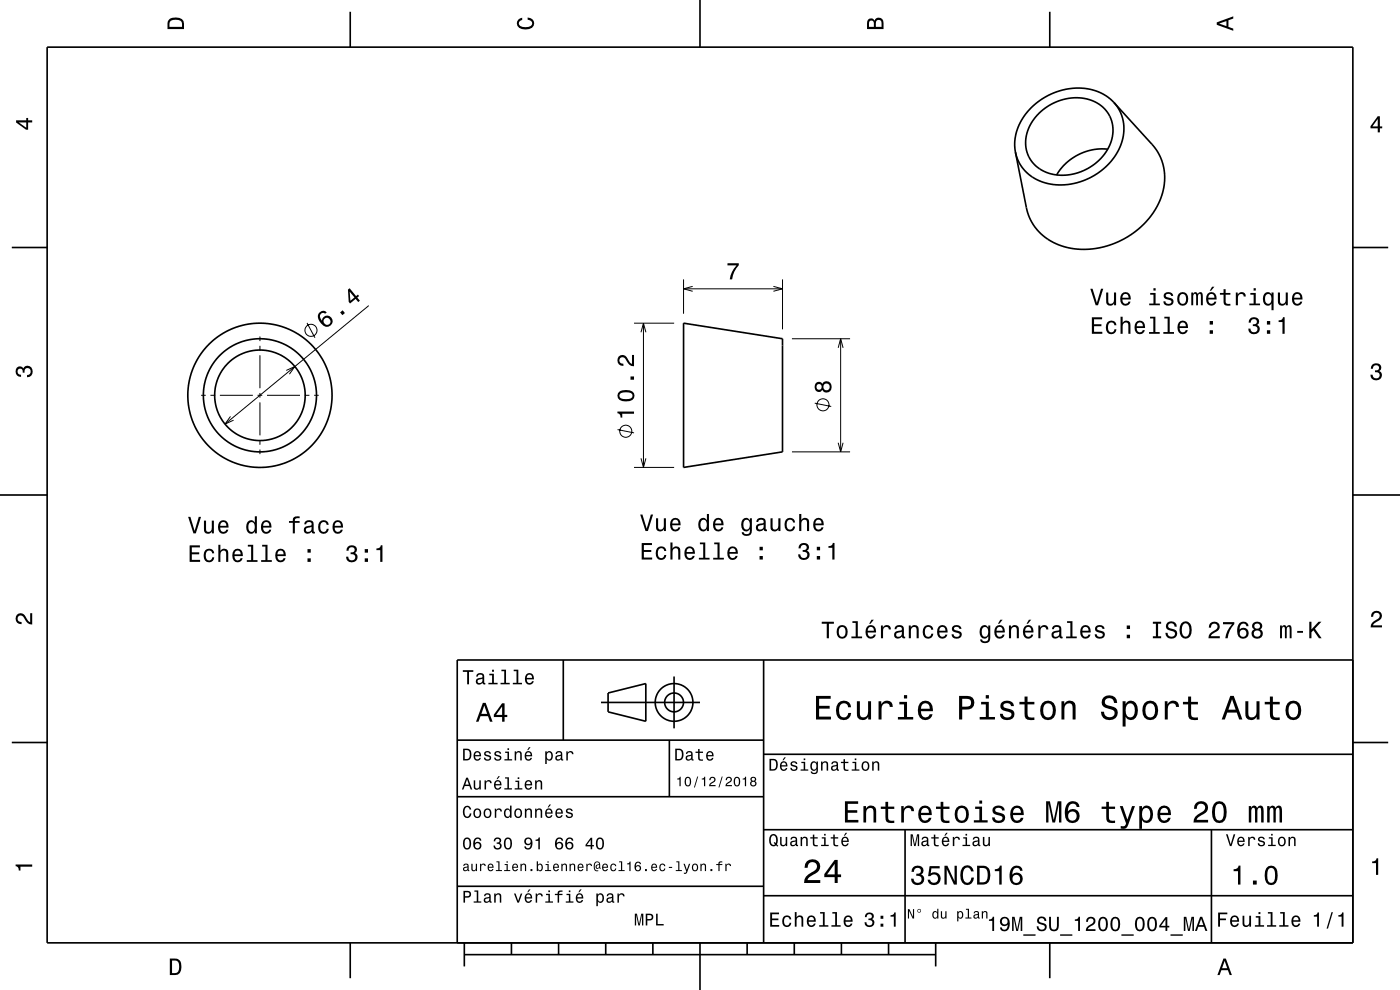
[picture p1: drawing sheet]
<svg xmlns="http://www.w3.org/2000/svg" width="297mm" height="210mm" viewBox="0 0 297 210" stroke-linecap="round" stroke-linejoin="round" font-family="sans-serif">
<g fill="none" stroke="#000" stroke-width=".21">
<path d="M145 59.3v7.3M166 59.3v10.6M55.1 71.4v1M55.1 73.4v1M55.1 75.4v7M60.7 78.6l1.9-.9-1.2 1.7M65.1 68.5l1.7 3.1M78.2 64.8l-30.5 25.2M134.5 68.6h8.5M136 70.5l.5-1.9 .5 1.9M136.5 68.6v30.6M145 61.3h21"/>
<path d="M146.9 60.7l-1.9 .6 1.9 .5M164.1 60.7l1.9 .6-1.9 .5M168 71.9h12.3M177.8 73.8l.5-1.9 .6 1.9M178.3 71.9v24M42.7 83.9h.9M44.6 83.9h1M46.6 83.9h7M48.9 88.3l-1.2 1.7 1.9-.9M54.6 83.9h1M55.1 83.4v1M55.1 85.4v7"/>
<path d="M55.1 93.4v1M55.1 95.4v.9M56.6 83.9h7M64.6 83.9h1M66.6 83.9h1M131 91.1l3.5 .7M134.5 99.2h8.5M136 97.2l.5 2 .5-2M168 95.9h12.3M172.8 85.5l3.5 .7M177.8 93.9l.5 2 .6-2"/>
<circle cx="66" cy="70.1" r="1.28"/>
<circle cx="132.8" cy="91.5" r="1.28"/>
<circle cx="174.6" cy="85.9" r="1.28"/>
</g>
<g fill="none" stroke="#000" stroke-width=".35">
<path d="M10 10h277v190h-277zM74.3 2.5v7.5M148.5 0v10M222.7 2.5v7.5M220.4 24.1a10.5 10.5 0 0 1 12.9-1.9 7.1 7.1 0 0 1 1.2 10.2 10.8 10.8 0 0 1-13.6 3.7 7 7 0 0 1-1.8-10.6zM235 31.6a11.3 11.3 0 0 0-10.8 5.5M236.3 21.8l9 10 1.2 2.3 .4 1.6 .2 1.5-.1 2.1-.5 1.9-.8 2.1-1 1.8-1.4 1.7-1.5 1.6-2 1.5-2 1.1-2.3 .9-1.9 .6-2.4 .3-2.3 .1-2.1-.3-2.2-.6-1.7-.9-1.7-1.2-1.9-2.1-1.2-2.4-2.7-13.1M236.3 21.8a11.6 11.6 0 0 0-13.5-1.8l-2.5 1.6-2.2 2-1.6 2.3-1 2.5a8.9 8.9 0 0 0-.1 3.9M236.3 21.8h.1a9.2 9.2 0 0 1-.3 11.9l-1.7 1.8-1.9 1.5-2.2 1.2-2.6 .8-2.5 .2-2.3-.1-2.2-.6-1.8-1a8.2 8.2 0 0 1-3.5-5.2M2.5 52.5h7.5M287 52.5h7.5M145 68.6l21 3.3v24l-21 3.3z"/>
<path d="M0 105h10M287 105h10M119.5 140v17M162 140v60M287 140h-190v60M2.5 157.5h7.5M97 157h65M127.5 149h21M129 147l8-2v8l-8-2zM142 157v12M143 143.5v11M287 157.5h7.5"/>
<path d="M97 169h65M162 176h125M162 160h125M192 176v24M257 176v24M97 188h65M162 190h125M74.3 200v7.5M98.5 202.5h100M98.5 200v5M108.5 200v2.5M118.5 200v2.5"/>
<path d="M128.5 200v2.5M138.5 200v2.5M148.5 200v10M158.5 200v2.5M168.5 200v2.5M178.5 200v2.5M188.5 200v2.5M198.5 200v5M222.7 200v7.5"/>
<circle cx="55.1" cy="83.9" r="15.3"/>
<circle cx="55.1" cy="83.9" r="9.6"/>
<circle cx="55.1" cy="83.9" r="12"/>
<circle cx="143" cy="149" r="2"/>
<circle cx="143" cy="149" r="4"/>
</g>
<g fill="#000">
<path d="M36 4a2.18 2.18 0 0 0-.5 2.2h3.5v-1.2a1.43 1.43 0 0 0-1.7-1.3zM36.3 4.4a2.15 2.15 0 0 1 2.2 .3l.1 1h-2.6v-1z" fill-rule="evenodd"/>
<path d="M109.9 4.2l.9-.4v.4a.7 .7 0 0 0-.7 .5 .7 .7 0 0 0 .3 .8 1.7 1.7 0 0 0 2.5-.5 .9 .9 0 0 0-1-.8v-.5a1.24 1.24 0 0 1 1.4 1.1 1.24 1.24 0 0 1-1 1.4 2.22 2.22 0 0 1-2.5-.7l-.2-.5z" fill-rule="evenodd"/>
<path d="M184.2 4.2l-.3 .7v1.3h3.5v-1.3a.98 .98 0 0 0-.7-1.1 .98 .98 0 0 0-1.2 .6 .84 .84 0 0 0-1.3-.2zM184.5 4.5a.54 .54 0 0 1 .6-.1 .54 .54 0 0 1 .3 .6v.7h-1zM185.9 4.4a.62 .62 0 0 1 .8-.1 .62 .62 0 0 1 .3 .6v.8h-1.2z" fill-rule="evenodd"/>
<path d="M258.1 4.7v.6l3.5 1.2v-.4l-1-.4v-1.4l1-.4v-.4zM258.6 5l1.6-.5v1z" fill-rule="evenodd"/>
<path d="M3.4 25.5v.5l2.1 1.5h.5v-1.5h.8v-.5h-.8v-.5h-.4v.5zM4 26h1.6v1.1z" fill-rule="evenodd"/>
<path d="M292.3 24.7l-1.6 2.1v.4h1.6v.9h.4v-.9h.5v-.4h-.5v-2.1zM292.3 25.2v1.6h-1.1z" fill-rule="evenodd"/>
<path d="M154.3 55.8h2.4v.5a5.3 5.3 0 0 0-1.4 3h-.5a5.2 5.2 0 0 1 1.4-3h-1.9z" fill-rule="evenodd"/>
<path d="M67.9 66.2a1.58 1.58 0 0 0 .2 2.4 1.26 1.26 0 0 0 1.8 .6 1.26 1.26 0 0 0 .4-1.8 1.11 1.11 0 0 0-1.2-.4 1.11 1.11 0 0 0-.8 1 1.02 1.02 0 0 1-.2-1.5 .58 .58 0 0 1 .9 .1l.3-.3a.99 .99 0 0 0-1.4-.1zM68.6 68.2a.75 .75 0 0 1 1.5 0 .75 .75 0 0 1-1.5 0zM72.2 66.3l.4 .5 .6-.4-.5-.6zM73.8 61.4l.2 2.6 .3 .4 1.1-1 .6 .7 .3-.3-.5-.7 .4-.3-.3-.3-.4 .3-1.3-1.7zM74.2 61.9l1 1.2-.9 .7z" fill-rule="evenodd"/>
<path d="M231.6 67.3v3.5h2.2v-.4h-1.7v-1.2h1.6v-.4h-1.6v-1.1h1.7v-.4zM234.9 68.4a1.53 1.53 0 0 0 .8 2.5 1.06 1.06 0 0 0 1.1-1.1h-.4a.67 .67 0 0 1-.6 .7 .67 .67 0 0 1-.7-.6 1.12 1.12 0 0 1 .7-1.5 .6 .6 0 0 1 .6 .6h.4a1.09 1.09 0 0 0-.7-1 1.09 1.09 0 0 0-1.2 .4zM237.7 67.2v3.6h.5v-1.6a.63 .63 0 0 1 .4-.7 .63 .63 0 0 1 .7 .3l.1 2h.4v-1.8a.88 .88 0 0 0-.6-1 .88 .88 0 0 0-1 .5v-1.3zM241 68.4a1.55 1.55 0 0 0 .8 2.5 1.06 1.06 0 0 0 1.1-.9h-.5l-.2 .4-.4 .1a.76 .76 0 0 1-.7-.9h1.8a1.17 1.17 0 0 0-.5-1.4 1.17 1.17 0 0 0-1.4 .2zM241.3 68.6a.66 .66 0 0 1 .8-.1 .66 .66 0 0 1 .4 .7h-1.4zM244 67.2v.4h.7v2.8h-.9v.4h2.2v-.4h-.9v-3.2zM247 67.2v.4h.7v2.8h-.9v.4h2.3v-.4h-.9v-3.2zM250.1 68.4a1.54 1.54 0 0 0 .8 2.5 1.06 1.06 0 0 0 1.1-.9h-.5l-.2 .4-.4 .1a.76 .76 0 0 1-.7-.9h1.8a1.17 1.17 0 0 0-.5-1.4 1.17 1.17 0 0 0-1.4 .2zM250.4 68.6a.66 .66 0 0 1 .8-.1 .66 .66 0 0 1 .4 .7h-1.4zM256.6 70.1v.7h.7v-.7zM256.6 68.1v.7h.7v-.7z" fill-rule="evenodd"/>
<path d="M231.3 61.3l1.1 3.5h.5l1.1-3.5h-.4l-.9 2.9-.9-2.9zM234.7 62.1v1.7a.89 .89 0 0 0 .6 1 .89 .89 0 0 0 1-.5v.5h.5v-2.7h-.5v1.5a.64 .64 0 0 1-.4 .8 .64 .64 0 0 1-.8-.3v-2zM237.9 62.3a1.54 1.54 0 0 0 .8 2.6 1.06 1.06 0 0 0 1.1-.9h-.4l-.2 .3-.4 .2a.76 .76 0 0 1-.7-1h1.8a1.16 1.16 0 0 0-.5-1.3 1.16 1.16 0 0 0-1.5 .1zM238.3 62.6a.66 .66 0 0 1 .8-.2 .66 .66 0 0 1 .3 .8h-1.3zM244 62.1v.4h.7v1.9h-.9v.4h2.3v-.4h-1v-2.3zM244.7 61.1v.5h.5v-.5zM247.1 62.2a.75 .75 0 0 0-.2 .8 .75 .75 0 0 0 .7 .5l.9 .4a.63 .63 0 0 1-.6 .6 .63 .63 0 0 1-.7-.6h-.4a1.07 1.07 0 0 0 1.2 .9 1.07 1.07 0 0 0 .9-1.2l-.4-.3-1.1-.3a.54 .54 0 0 1 .4-.7 .54 .54 0 0 1 .6 .5h.5a1.03 1.03 0 0 0-.7-.9 1.03 1.03 0 0 0-1.1 .3zM250 62.3a1.53 1.53 0 0 0 .9 2.6 1.48 1.48 0 0 0 1.2-1.5 1.48 1.48 0 0 0-1.2-1.4l-.5 .1zM250.4 62.6a.67 .67 0 0 1 .7-.2 .67 .67 0 0 1 .5 .5 1.11 1.11 0 0 1-.7 1.6 1.17 1.17 0 0 1-.5-1.9zM252.7 62.1v2.7h.4v-1.9a.49 .49 0 0 1 .4-.6l.2 .3 .1 2.2h.3l.1-2.1 .3-.4 .2 .2 .1 .4v1.9h.4v-1.9a.69 .69 0 0 0-.6-.9l-.5 .3-.2-.2-.3-.1-.5 .3v-.2zM257.1 60.8l-.5 .9h.3l.7-.9zM256.2 62.3a1.55 1.55 0 0 0 .8 2.6 1.07 1.07 0 0 0 1-.9h-.4l-.2 .3-.4 .2a.76 .76 0 0 1-.7-1h1.8a1.17 1.17 0 0 0-.5-1.3 1.17 1.17 0 0 0-1.4 .1zM256.5 62.6a.66 .66 0 0 1 .8-.2 .66 .66 0 0 1 .3 .8h-1.3zM259.6 61.3v.8h-.8v.4h.8v1.8a1.05 1.05 0 0 0 1.4 .5v-.4a.68 .68 0 0 1-1-.3v-1.6h1v-.4h-1v-.8zM262.2 62.1v2.7h.4v-1.6a.66 .66 0 0 1 .4-.8 .66 .66 0 0 1 .8 .3v.2h.5a.89 .89 0 0 0-.7-.9 .89 .89 0 0 0-1 .5v-.4zM265.3 62.1v.4h.7v1.9h-1v.4h2.3v-.4h-.9v-2.3zM265.9 61.1v.5h.5v-.5zM268.2 62.3a1.57 1.57 0 0 0 .8 2.6l.4-.2 .3-.4v1.5h.5v-3.7h-.5v.4l-.1-.3a.88 .88 0 0 0-1.4 .1zM268.5 62.6a.62 .62 0 0 1 .7-.2 .62 .62 0 0 1 .5 .5 1.12 1.12 0 0 1-.7 1.6 1.19 1.19 0 0 1-.5-1.9zM271.1 62.1v1.7a.89 .89 0 0 0 .6 1 .89 .89 0 0 0 1.1-.5v.5h.4v-2.7h-.4v1.5a.65 .65 0 0 1-.4 .8 .65 .65 0 0 1-.8-.3l-.1-2zM274.4 62.3a1.54 1.54 0 0 0 .8 2.6 1.07 1.07 0 0 0 1.1-.9h-.5l-.2 .3-.4 .2a.76 .76 0 0 1-.7-1h1.8a1.17 1.17 0 0 0-.5-1.3 1.17 1.17 0 0 0-1.4 .1zM274.7 62.6a.66 .66 0 0 1 .8-.2 .66 .66 0 0 1 .4 .8h-1.4z" fill-rule="evenodd"/>
<path d="M265.2 67.6l-.3 .8h.4a.62 .62 0 0 1 .4-.7 .62 .62 0 0 1 .8 .2 .62 .62 0 0 1-.2 .9h-.5v.4a.72 .72 0 0 1 .9 .4 .72 .72 0 0 1-.5 .9 .72 .72 0 0 1-.9-.5v-.3h-.5a1.18 1.18 0 0 0 1.5 1.2 1.18 1.18 0 0 0 .6-1.8l-.2-.2a.91 .91 0 0 0 .3-1.1 .91 .91 0 0 0-1-.5zM268.8 70.1v.7h.7v-.7zM268.8 68.1v.7h.7v-.7zM271.2 68v.3h.9v2.5h.4v-3.5h-.3a.77 .77 0 0 1-1 .7z" fill-rule="evenodd"/>
<path d="M291.1 77.4a1.08 1.08 0 0 1 1.4-.2 1.08 1.08 0 0 1 .4 1.2l-.3 .3a1.06 1.06 0 0 1 .5 1.3 1.06 1.06 0 0 1-1.2 .7 1.1 1.1 0 0 1-1.2-1.2h.5a.71 .71 0 0 0 1 .8 .71 .71 0 0 0 .1-1.3h-.6v-.4a.61 .61 0 0 0 .8-.3 .61 .61 0 0 0-.2-.8 .61 .61 0 0 0-.9 .2l-.1 .5h-.5z" fill-rule="evenodd"/>
<path d="M3.6 78a.86 .86 0 0 1 1.4 .2 1.06 1.06 0 0 1 1.2-.6 1.06 1.06 0 0 1 .7 1.2 1.1 1.1 0 0 1-1.2 1.2v-.4a.71 .71 0 0 0 .8-1 .71 .71 0 0 0-1.3-.1v.6h-.4a.61 .61 0 0 0-.3-.8 .61 .61 0 0 0-.8 .2 .61 .61 0 0 0 .2 .8l.6 .2v.4a1.15 1.15 0 0 1-1.2-.6 1.15 1.15 0 0 1 .3-1.3z" fill-rule="evenodd"/>
<path d="M131 87.3v.3a.77 .77 0 0 1 .7 1h.3v-.8h2.5v-.5zM131.4 83a1.13 1.13 0 0 0-.4 1.3 1.13 1.13 0 0 0 1 .8 2.28 2.28 0 0 0 2.5-.6 1.14 1.14 0 0 0-.9-1.7 2.85 2.85 0 0 0-2.2 .2zM131.5 83.6a2.38 2.38 0 0 1 2.6 0v.7a2.37 2.37 0 0 1-2.6 0zM133.8 79.9v.6h.7v-.6zM131.3 75.6a1.2 1.2 0 0 0-.2 1.4 1.2 1.2 0 0 0 1.1 .6v-.4a.7 .7 0 0 1-.8-.6 .7 .7 0 0 1 .5-.8 .7 .7 0 0 1 .9 .5 1.8 1.8 0 0 0 1.7 1.4v-2.4h-.4v1.9a2.2 2.2 0 0 1-1.2-1.5 1.11 1.11 0 0 0-1.6-.1z" fill-rule="evenodd"/>
<path d="M173.1 81.3a1.1 1.1 0 0 0-.2 1.2 1.1 1.1 0 0 0 1.1 .6l.4-.4a1.11 1.11 0 0 0 1.6 .4 1.11 1.11 0 0 0 .4-1.5 1.03 1.03 0 0 0-1-.7 1.03 1.03 0 0 0-1 .5l-.1-.2a.84 .84 0 0 0-1.2 .1zM174.7 82.1a.71 .71 0 0 1 1.4 0 .71 .71 0 0 1-1.4 0zM173.2 82.1a.6 .6 0 0 1 1.2 0 .6 .6 0 0 1-1.2 0z" fill-rule="evenodd"/>
<path d="M40.2 115.7v3.5h2.2v-.4h-1.7v-1.2h1.6v-.4h-1.6v-1.1h1.7v-.4zM43.5 116.8a1.53 1.53 0 0 0 .8 2.5 1.07 1.07 0 0 0 1.2-1.1h-.5a.67 .67 0 0 1-.6 .7 .67 .67 0 0 1-.7-.6 1.11 1.11 0 0 1 .7-1.5 .6 .6 0 0 1 .6 .6h.4a1.09 1.09 0 0 0-.7-1 1.09 1.09 0 0 0-1.2 .4zM46.3 115.6v3.6h.5v-1.6a.63 .63 0 0 1 .5-.8 .63 .63 0 0 1 .7 .7v1.7h.4v-1.8a.88 .88 0 0 0-.6-1 .88 .88 0 0 0-1 .5v-1.3zM49.6 116.8a1.54 1.54 0 0 0 .8 2.5 1.06 1.06 0 0 0 1.1-.9h-.5l-.2 .4-.4 .1a.76 .76 0 0 1-.7-.9h1.8a1.17 1.17 0 0 0-.5-1.4 1.17 1.17 0 0 0-1.4 .2zM49.9 117a.66 .66 0 0 1 .8-.1 .66 .66 0 0 1 .4 .7h-1.4zM52.6 115.6v.3h.7v2.9h-.9v.4h2.2v-.4h-.9v-3.2zM55.6 115.6v.3h.7v2.9h-.9v.4h2.3v-.4h-.9v-3.2zM58.7 116.8a1.54 1.54 0 0 0 .8 2.5 1.05 1.05 0 0 0 1.1-.9h-.5l-.2 .4-.4 .1a.76 .76 0 0 1-.6-.9h1.7a1.16 1.16 0 0 0-.5-1.4 1.16 1.16 0 0 0-1.4 .2zM59 117a.66 .66 0 0 1 .8-.1 .66 .66 0 0 1 .4 .7h-1.3zM65.2 118.4v.8h.7v-.8zM65.2 116.5v.7h.7v-.7z" fill-rule="evenodd"/>
<path d="M39.9 109.6l1.1 3.5h.5l1.1-3.5h-.4l-.9 3-.9-3zM43.3 110.4v1.8a.89 .89 0 0 0 .6 1 .89 .89 0 0 0 1-.5v.4h.5v-2.7h-.5v1.6a.65 .65 0 0 1-.4 .8 .65 .65 0 0 1-.8-.3v-2.1zM46.5 110.7a1.55 1.55 0 0 0 .8 2.5 1.07 1.07 0 0 0 1.1-.8h-.4l-.2 .3-.4 .1a.76 .76 0 0 1-.7-.9h1.8a1.17 1.17 0 0 0-.5-1.4 1.17 1.17 0 0 0-1.5 .2zM46.9 110.9a.66 .66 0 0 1 .8-.1 .66 .66 0 0 1 .3 .7h-1.3zM52.5 110.7a1.57 1.57 0 0 0 .8 2.5l.4-.1 .4-.4v.4h.4v-3.6h-.4v1.3a.89 .89 0 0 0-1.6-.1zM52.9 111a.62 .62 0 0 1 .6-.2 .62 .62 0 0 1 .5 .5 1.12 1.12 0 0 1-.6 1.5 1.19 1.19 0 0 1-.5-1.8zM55.7 110.7a1.54 1.54 0 0 0 .8 2.5 1.07 1.07 0 0 0 1-.8h-.4l-.2 .3-.4 .1a.76 .76 0 0 1-.7-.9h1.8a1.17 1.17 0 0 0-.5-1.4 1.17 1.17 0 0 0-1.4 .2zM56 110.9a.66 .66 0 0 1 .8-.1 .66 .66 0 0 1 .3 .7h-1.3zM61.3 110.5v.4h.8v2.2h.5v-2.2h1v-.4h-1a.5 .5 0 0 1 .6-.6h.4v-.4a1.04 1.04 0 0 0-1.5 .8v.2zM64.8 110.6l-.2 .6h.4a.55 .55 0 0 1 .6-.5 .55 .55 0 0 1 .4 .8h-.2a1 1 0 0 0-1 .2 1 1 0 0 0-.3 1.1 .93 .93 0 0 0 1.6 0l.1 .3h.6v-.3h-.2l-.1-1.6a1.02 1.02 0 0 0-1.7-.6zM65 112.1l1.1-.3a.77 .77 0 0 1-.2 .8 .77 .77 0 0 1-.9 .1zM67.8 110.7a1.53 1.53 0 0 0 .8 2.5 1.07 1.07 0 0 0 1.1-1h-.4a.67 .67 0 0 1-.6 .6 .67 .67 0 0 1-.7-.6 1.11 1.11 0 0 1 .7-1.5 .59 .59 0 0 1 .6 .6h.4a1.09 1.09 0 0 0-.7-.9 1.09 1.09 0 0 0-1.2 .3zM70.8 110.7a1.54 1.54 0 0 0 .8 2.5 1.07 1.07 0 0 0 1.1-.8h-.4l-.2 .3-.4 .1a.76 .76 0 0 1-.7-.9h1.8a1.17 1.17 0 0 0-.5-1.4 1.17 1.17 0 0 0-1.5 .2zM71.2 110.9a.66 .66 0 0 1 .8-.1 .66 .66 0 0 1 .3 .7h-1.3z" fill-rule="evenodd"/>
<path d="M73.8 116l-.3 .8h.4a.62 .62 0 0 1 .4-.7 .62 .62 0 0 1 .8 .2 .62 .62 0 0 1-.2 .8l-.5 .1v.4a.72 .72 0 0 1 .9 .4 .72 .72 0 0 1-.5 .9 .72 .72 0 0 1-.9-.5v-.3h-.5a1.18 1.18 0 0 0 1.5 1.2 1.18 1.18 0 0 0 .6-1.9l-.2-.1a.91 .91 0 0 0 .3-1.1 .91 .91 0 0 0-1-.5zM77.4 118.4v.8h.7v-.8zM77.4 116.5v.7h.7v-.7zM79.9 116.3v.4h.8v2.5h.4v-3.5h-.3a.77 .77 0 0 1-.9 .6z" fill-rule="evenodd"/>
<path d="M136.1 115.2v3.5h2.3v-.4h-1.8v-1.2h1.6v-.4h-1.6v-1.1h1.7v-.4zM139.4 116.3a1.53 1.53 0 0 0 .9 2.5 1.07 1.07 0 0 0 1.1-1.1h-.5a.67 .67 0 0 1-.6 .7 .67 .67 0 0 1-.7-.6 1.11 1.11 0 0 1 .7-1.5 .59 .59 0 0 1 .6 .6h.4a1.09 1.09 0 0 0-.7-1 1.09 1.09 0 0 0-1.2 .4zM142.2 115.1v3.6h.5v-1.6a.63 .63 0 0 1 .5-.8 .63 .63 0 0 1 .7 .7v1.7h.4v-1.8a.88 .88 0 0 0-.6-1 .88 .88 0 0 0-1 .5v-1.3zM145.5 116.3a1.54 1.54 0 0 0 .8 2.5 1.07 1.07 0 0 0 1.1-.9h-.5l-.2 .4-.4 .1a.76 .76 0 0 1-.7-.9h1.8a1.17 1.17 0 0 0-.5-1.4 1.17 1.17 0 0 0-1.4 .2zM145.8 116.5a.66 .66 0 0 1 .8-.1 .66 .66 0 0 1 .4 .7h-1.4zM148.5 115.1v.3h.7v2.9h-.9v.4h2.2v-.4h-.9v-3.2zM151.5 115.1v.3h.7v2.9h-.9v.4h2.3v-.4h-.9v-3.2zM154.6 116.3a1.54 1.54 0 0 0 .8 2.5 1.07 1.07 0 0 0 1.1-.9h-.5l-.2 .4-.4 .1a.76 .76 0 0 1-.6-.9h1.7a1.16 1.16 0 0 0-.5-1.4 1.16 1.16 0 0 0-1.4 .2zM154.9 116.5a.66 .66 0 0 1 .8-.1 .66 .66 0 0 1 .4 .7h-1.3zM161.1 117.9v.8h.7v-.8zM161.1 116v.7h.7v-.7z" fill-rule="evenodd"/>
<path d="M135.8 109.1l1.1 3.5h.5l1.1-3.5h-.4l-.9 3-.9-3zM139.2 109.9v1.8a.89 .89 0 0 0 .6 1 .89 .89 0 0 0 1.1-.5v.4h.4v-2.7h-.5v1.6a.65 .65 0 0 1-.4 .8 .65 .65 0 0 1-.8-.3v-2.1zM142.5 110.2a1.54 1.54 0 0 0 .7 2.5 1.06 1.06 0 0 0 1.1-.8h-.4l-.2 .3-.4 .1a.76 .76 0 0 1-.7-.9h1.8a1.17 1.17 0 0 0-.5-1.3 1.17 1.17 0 0 0-1.4 .1zM142.8 110.4a.66 .66 0 0 1 .8-.1 .66 .66 0 0 1 .3 .7h-1.3zM148.4 110.2a1.57 1.57 0 0 0 .8 2.5l.4-.1 .4-.4v.4h.4v-3.6h-.4v1.4a.89 .89 0 0 0-1.6-.2zM148.8 110.5a.62 .62 0 0 1 .7-.2 .62 .62 0 0 1 .4 .5 1.12 1.12 0 0 1-.6 1.5 1.19 1.19 0 0 1-.5-1.8zM151.6 110.2a1.54 1.54 0 0 0 .8 2.5 1.06 1.06 0 0 0 1-.8h-.4l-.2 .3-.4 .1a.76 .76 0 0 1-.7-.9h1.8a1.17 1.17 0 0 0-.5-1.3 1.17 1.17 0 0 0-1.4 .1zM151.9 110.4a.66 .66 0 0 1 .8-.1 .66 .66 0 0 1 .3 .7h-1.3zM157.5 110.2a1.57 1.57 0 0 0 .8 2.5l.4-.1 .4-.4a.73 .73 0 0 1-.3 1 .73 .73 0 0 1-1-.3h-.5a1.1 1.1 0 0 0 1.3 .8 1.1 1.1 0 0 0 .9-1.2v-2.6h-.4v.5l-.4-.4a.9 .9 0 0 0-1.2 .2zM157.9 110.5a.63 .63 0 0 1 .7-.2 .63 .63 0 0 1 .4 .5 1.11 1.11 0 0 1-.6 1.5 1.2 1.2 0 0 1-.5-1.8zM160.7 110.1l-.2 .6h.4a.55 .55 0 0 1 .6-.5 .55 .55 0 0 1 .4 .8h-.2a1 1 0 0 0-1 .2 1 1 0 0 0-.3 1.1 .94 .94 0 0 0 1.6 0l.1 .3 .6 .1v-.4h-.2l-.1-1.6a1.02 1.02 0 0 0-1.7-.6zM160.9 111.6l1.1-.3a.77 .77 0 0 1-.2 .8 .77 .77 0 0 1-.9 .1zM163.5 109.9v1.8a.89 .89 0 0 0 .6 1 .89 .89 0 0 0 1-.5v.4h.5v-2.7h-.5v1.6a.65 .65 0 0 1-.4 .8 .65 .65 0 0 1-.8-.3v-2.1zM166.7 110.2a1.53 1.53 0 0 0 .9 2.5 1.05 1.05 0 0 0 1.1-1h-.4a.67 .67 0 0 1-.7 .6 .67 .67 0 0 1-.7-.6 1.12 1.12 0 0 1 .7-1.5 .59 .59 0 0 1 .6 .6h.5a1.09 1.09 0 0 0-.8-.9 1.09 1.09 0 0 0-1.2 .3zM169.5 109v3.6h.5v-1.5a.63 .63 0 0 1 .4-.8 .63 .63 0 0 1 .8 .4v1.9h.4v-1.7a.88 .88 0 0 0-.6-1 .88 .88 0 0 0-1 .4v-1.3zM172.8 110.2a1.54 1.54 0 0 0 .8 2.5 1.06 1.06 0 0 0 1.1-.8h-.4l-.3 .3-.3 .1a.76 .76 0 0 1-.7-.9h1.7a1.17 1.17 0 0 0-.4-1.3 1.17 1.17 0 0 0-1.5 .1zM173.2 110.4a.66 .66 0 0 1 .8-.1 .66 .66 0 0 1 .3 .7h-1.3z" fill-rule="evenodd"/>
<path d="M169.7 115.5l-.3 .8h.4a.62 .62 0 0 1 .4-.7 .62 .62 0 0 1 .8 .2 .62 .62 0 0 1-.2 .8l-.5 .1v.4a.72 .72 0 0 1 .9 .4 .72 .72 0 0 1-.5 .9 .72 .72 0 0 1-.9-.5v-.3h-.5a1.18 1.18 0 0 0 1.5 1.2 1.18 1.18 0 0 0 .6-1.8l-.2-.2a.9 .9 0 0 0 .4-1.1 .9 .9 0 0 0-1.1-.5zM173.3 117.9v.8h.7v-.8zM173.3 116v.7h.7v-.7zM175.8 115.8v.4h.8v2.5h.4v-3.5h-.3a.77 .77 0 0 1-.9 .6z" fill-rule="evenodd"/>
<path d="M3.6 130.4a1.22 1.22 0 0 1 2 .7l.4 .6 .4 .3v-1.9h.4v2.4a1.8 1.8 0 0 1-1.7-1.4 .71 .71 0 0 0-.9-.5 .71 .71 0 0 0-.5 .8 .71 .71 0 0 0 .9 .5v.5a1.18 1.18 0 0 1-1.2-.7 1.18 1.18 0 0 1 .2-1.3z" fill-rule="evenodd"/>
<path d="M174.3 131.9v.4h1.1v3.1h.5v-3.1h1v-.4zM177.8 133a1.53 1.53 0 0 0 .9 2.5 1.48 1.48 0 0 0 1.1-1.5 1.48 1.48 0 0 0-1.1-1.4l-.5 .1zM178.1 133.3a.67 .67 0 0 1 .7-.3 .67 .67 0 0 1 .5 .6 1.11 1.11 0 0 1-.6 1.5 1.17 1.17 0 0 1-.6-1.8zM180.8 131.8v.3h.7v2.9h-.9v.4h2.3v-.4h-.9v-3.2zM184.9 131.5l-.5 .8h.3l.7-.8zM183.9 133a1.54 1.54 0 0 0 .8 2.5 1.06 1.06 0 0 0 1.1-.9h-.4l-.3 .4-.3 .1a.76 .76 0 0 1-.7-.9h1.7a1.16 1.16 0 0 0-.4-1.4 1.16 1.16 0 0 0-1.5 .2zM184.3 133.2a.66 .66 0 0 1 .8-.1 .66 .66 0 0 1 .3 .7h-1.3zM186.9 132.7v2.7h.4v-1.6a.66 .66 0 0 1 .4-.7 .66 .66 0 0 1 .8 .2l.1 .2h.4a.89 .89 0 0 0-.7-.9 .89 .89 0 0 0-1 .5v-.4zM190 132.8l-.2 .7h.4a.55 .55 0 0 1 .7-.6 .55 .55 0 0 1 .3 .8l-.2 .1a1.13 1.13 0 0 0-1.3 .9 .73 .73 0 0 0 .8 .8l.4-.1 .5-.4 .1 .3 .5 .1v-.3l-.2-.1v-1.6a1.02 1.02 0 0 0-1.8-.6zM190.2 134.3l1.1-.3a.77 .77 0 0 1-.2 .9 .77 .77 0 0 1-.9 .1zM192.8 132.7v2.7h.4v-1.6a.63 .63 0 0 1 .4-.7 .63 .63 0 0 1 .8 .3l.1 2h.4v-1.8a.89 .89 0 0 0-.6-1 .89 .89 0 0 0-1.1 .5v-.4zM196.1 133a1.53 1.53 0 0 0 .8 2.5 1.05 1.05 0 0 0 1.1-1.1h-.4a.67 .67 0 0 1-.7 .7 .67 .67 0 0 1-.7-.6 1.12 1.12 0 0 1 .7-1.5 .59 .59 0 0 1 .7 .6h.4a1.09 1.09 0 0 0-.8-1 1.09 1.09 0 0 0-1.1 .4zM199.1 133a1.54 1.54 0 0 0 .8 2.5 1.06 1.06 0 0 0 1.1-.9h-.5l-.2 .4-.4 .1a.76 .76 0 0 1-.6-.9h1.7a1.16 1.16 0 0 0-.5-1.4 1.16 1.16 0 0 0-1.4 .2zM199.4 133.2a.66 .66 0 0 1 .8-.1 .66 .66 0 0 1 .4 .7h-1.3zM202.2 132.8a.76 .76 0 0 0-.2 .9 .76 .76 0 0 0 .7 .4l.9 .4a.63 .63 0 0 1-.6 .6 .63 .63 0 0 1-.7-.6h-.4a1.07 1.07 0 0 0 1.2 1 1.07 1.07 0 0 0 .9-1.2l-.4-.4-1.1-.3a.54 .54 0 0 1 .4-.7 .54 .54 0 0 1 .6 .5h.5a1.03 1.03 0 0 0-.7-.9 1.03 1.03 0 0 0-1.1 .3zM208.1 133a1.57 1.57 0 0 0 .8 2.5l.4-.1 .4-.4a.73 .73 0 0 1-.4 1 .73 .73 0 0 1-.9-.4h-.5a1.1 1.1 0 0 0 1.3 .9 1.1 1.1 0 0 0 .9-1.2v-2.6h-.4v.4l-.4-.4a.89 .89 0 0 0-1.2 .3zM208.4 133.3a.63 .63 0 0 1 .7-.3 .63 .63 0 0 1 .5 .6 1.1 1.1 0 0 1-.7 1.5 1.2 1.2 0 0 1-.5-1.8zM212.2 131.5l-.5 .8h.3l.7-.8zM211.2 133a1.54 1.54 0 0 0 .8 2.5 1.06 1.06 0 0 0 1.1-.9h-.4l-.2 .4-.4 .1a.76 .76 0 0 1-.7-.9h1.8a1.17 1.17 0 0 0-.5-1.4 1.17 1.17 0 0 0-1.5 .2zM211.6 133.2a.66 .66 0 0 1 .8-.1 .66 .66 0 0 1 .3 .7h-1.3zM214 132.7v2.7h.5v-1.6a.63 .63 0 0 1 .4-.7 .63 .63 0 0 1 .8 .3v2h.4v-1.8a.89 .89 0 0 0-.6-1 .89 .89 0 0 0-1 .5v-.4zM218.3 131.5l-.5 .8h.3l.7-.8zM217.3 133a1.54 1.54 0 0 0 .8 2.5 1.06 1.06 0 0 0 1.1-.9h-.4l-.3 .4-.3 .1a.76 .76 0 0 1-.7-.9h1.7a1.16 1.16 0 0 0-.4-1.4 1.16 1.16 0 0 0-1.5 .2zM217.7 133.2a.66 .66 0 0 1 .8-.1 .66 .66 0 0 1 .3 .7h-1.3zM220.3 132.7v2.7h.4v-1.6a.67 .67 0 0 1 .4-.7 .67 .67 0 0 1 .8 .2l.1 .2h.4a.89 .89 0 0 0-.7-.9 .89 .89 0 0 0-1 .5v-.4zM223.4 132.8l-.2 .7h.4a.55 .55 0 0 1 .7-.6 .55 .55 0 0 1 .3 .8l-.2 .1a1 1 0 0 0-1 .2 1 1 0 0 0-.3 1 .94 .94 0 0 0 1.7 0l.1 .3 .5 .1v-.3l-.2-.1v-1.6a1.02 1.02 0 0 0-1.8-.6zM223.6 134.3l1.1-.3a.77 .77 0 0 1-.2 .9 .77 .77 0 0 1-.9 .1l-.1-.4zM226.4 131.8v.3h.7v2.9h-.9v.4h2.2v-.4h-.9v-3.2zM229.5 133a1.54 1.54 0 0 0 .8 2.5 1.06 1.06 0 0 0 1-.9h-.4l-.2 .4-.4 .1a.76 .76 0 0 1-.7-.9h1.8a1.16 1.16 0 0 0-.5-1.4 1.16 1.16 0 0 0-1.4 .2zM229.8 133.2a.66 .66 0 0 1 .8-.1 .66 .66 0 0 1 .3 .7h-1.3zM232.5 132.8a.76 .76 0 0 0-.2 .9 .76 .76 0 0 0 .7 .4l.9 .4a.63 .63 0 0 1-.6 .6 .63 .63 0 0 1-.6-.6h-.5a1.07 1.07 0 0 0 1.2 1 1.07 1.07 0 0 0 .9-1.2l-.4-.4-1.1-.3a.54 .54 0 0 1 .5-.7 .54 .54 0 0 1 .6 .5h.4a1.03 1.03 0 0 0-.7-.9 1.03 1.03 0 0 0-1.1 .3zM239 134.6v.8h.7v-.8zM239 132.7v.7h.7v-.7zM244.6 131.9v.4h.6v2.7h-.6v.4h1.7v-.4h-.6v-2.7h.6v-.4zM247.6 132.1a.96 .96 0 0 0-.2 1.1 .96 .96 0 0 0 .9 .6 .77 .77 0 0 1 .9 .9 .84 .84 0 0 1-.9 .3 .84 .84 0 0 1-.6-.8h-.5a1.21 1.21 0 0 0 1.5 1.3 1.21 1.21 0 0 0 .8-1.8l-.8-.3a.71 .71 0 0 1-.9-.6 .7 .7 0 0 1 .8-.6 .7 .7 0 0 1 .6 .7h.4a1.17 1.17 0 0 0-.7-1.1 1.17 1.17 0 0 0-1.3 .3zM250.6 132.3a2.53 2.53 0 0 0 .4 3.1 1.21 1.21 0 0 0 1.7-1 1.93 1.93 0 0 0-.9-2.6l-.8 .1zM251.2 132.3l.3-.1a1.7 1.7 0 0 1 .3 2.8l-.3 .1a1.68 1.68 0 0 1-.3-2.8zM256.8 132.2l-.3 .4-.1 .5h.5a.7 .7 0 0 1 .5-.8 .7 .7 0 0 1 .9 .5 .7 .7 0 0 1-.5 .9 1.8 1.8 0 0 0-1.4 1.7h2.4v-.4h-1.9a2.2 2.2 0 0 1 1.4-1.2 1.13 1.13 0 0 0 .1-1.7 1.13 1.13 0 0 0-1.6 .1zM259.5 132v.4h1.9a5.2 5.2 0 0 0-1.5 3h.5a5.3 5.3 0 0 1 1.4-3v-.4zM263 132.2a2.4 2.4 0 0 0 .2 3.2 1.16 1.16 0 0 0 1.5-.3 1.16 1.16 0 0 0-.2-1.6 1.16 1.16 0 0 0-1.6 0 1.03 1.03 0 0 1 .9-1.2 .58 .58 0 0 1 .6 .5h.5a1.12 1.12 0 0 0-.8-.9 1.12 1.12 0 0 0-1.1 .3zM262.9 134.3a.75 .75 0 0 1 1.5 0 .75 .75 0 0 1-1.5 0zM265.9 132.1a.84 .84 0 0 0 .2 1.4 1.11 1.11 0 0 0-.5 1.5 1.11 1.11 0 0 0 1.6 .4 1.03 1.03 0 0 0 .7-.9 1.03 1.03 0 0 0-.6-1 .88 .88 0 0 0 .4-1.1 .88 .88 0 0 0-1-.5zM266 134.4a.71 .71 0 0 1 1.4 0 .71 .71 0 0 1-1.4 0zM266.1 132.8a.6 .6 0 0 1 1.2 0 .6 .6 0 0 1-1.2 0zM271.6 132.7v2.7h.4v-1.8l.2-.6h.3l.1 .3v2.1h.4v-2.1l.3-.4 .2 .2 .1 .4v1.9h.4v-1.9a.69 .69 0 0 0-.5-.9l-.6 .4-.2-.3-.3-.1-.5 .4v-.3zM275.2 133.8v.4h1.2v-.4zM277.8 131.9v3.5h.4v-1.3l.4-.4 1.2 1.7h.6l-1.4-2 1.3-1.5h-.6l-1.5 1.6v-1.6z" fill-rule="evenodd"/>
<path d="M291.2 129.9a1.18 1.18 0 0 1 1.9 .3 1.18 1.18 0 0 1-1 1.7l-.5 .3-.3 .5h1.9v.4h-2.4a1.8 1.8 0 0 1 1.4-1.8 .71 .71 0 0 0 .5-.8 .71 .71 0 0 0-.9-.5 .71 .71 0 0 0-.5 .8h-.4z" fill-rule="evenodd"/>
<path d="M98.2 158.8v2.5h.9a1.37 1.37 0 0 0 .7-2.2 1.56 1.56 0 0 0-1.6-.3zM98.6 159.1a.98 .98 0 0 1 1.1 .7 .98 .98 0 0 1-.6 1.2h-.5zM100.7 159.6a1.04 1.04 0 0 0-.2 1.2 1.04 1.04 0 0 0 1 .5l.5-.5h-.3l-.4 .3a.54 .54 0 0 1-.5-.7h1.3a.83 .83 0 0 0-.4-.9 .83 .83 0 0 0-1 .1zM100.9 159.7l.2-.1a.47 .47 0 0 1 .5 .1 .47 .47 0 0 1 .1 .5h-.9zM102.9 159.5l-.2 .1a.69 .69 0 0 0 .9 .9l.2 .1a.43 .43 0 0 1-.4 .5 .43 .43 0 0 1-.4-.4h-.3a.74 .74 0 0 0 .9 .7 .74 .74 0 0 0 .5-1l-1-.4a.38 .38 0 0 1 .3-.5 .38 .38 0 0 1 .4 .4h.3a.78 .78 0 0 0-1.2-.4zM105.1 159.5l-.2 .1a.69 .69 0 0 0 .9 .9l.2 .1a.43 .43 0 0 1-.4 .5 .43 .43 0 0 1-.5-.4h-.3a.74 .74 0 0 0 .9 .7 .74 .74 0 0 0 .5-1l-.9-.4a.38 .38 0 0 1 .3-.5 .38 .38 0 0 1 .4 .4h.3a.77 .77 0 0 0-1.2-.4zM107.2 159.4v.3h.5v1.3h-.7v.3h1.6v-.3h-.6v-1.6zM107.7 158.7v.4h.3v-.4zM109.2 159.4v1.9h.3v-1.1a.45 .45 0 0 1 .4-.6 .45 .45 0 0 1 .5 .5v1.2h.3v-1.3a.63 .63 0 0 0-.5-.7 .63 .63 0 0 0-.7 .4v-.3zM112.2 158.5l-.4 .6h.3l.5-.6zM111.5 159.6a1.04 1.04 0 0 0-.2 1.2 1.04 1.04 0 0 0 1.1 .5l.5-.5h-.3l-.5 .3a.54 .54 0 0 1-.5-.7h1.3a.83 .83 0 0 0-.4-.9 .83 .83 0 0 0-1 .1zM111.8 159.7l.1-.1a.48 .48 0 0 1 .5 .1 .48 .48 0 0 1 .2 .5h-1zM115.7 159.4v2.7h.3v-1.1a.66 .66 0 0 0 .7 .4 .66 .66 0 0 0 .5-.6 .91 .91 0 0 0 0-1.1 .91 .91 0 0 0-1-.3l-.2 .3v-.3zM116.1 159.8a.45 .45 0 0 1 .5-.2 .45 .45 0 0 1 .3 .4 .65 .65 0 0 1 .1 .8 .65 .65 0 0 1-.7 .2 .98 .98 0 0 1-.2-1.2zM118.1 159.5l-.2 .4h.3a.39 .39 0 0 1 .4-.3 .39 .39 0 0 1 .3 .5h-.1a.65 .65 0 0 0-1 .4 .65 .65 0 0 0 .6 .9l.6-.3 .1 .2h.4v-.2l-.2-.1v-1.1a.72 .72 0 0 0-.5-.6 .72 .72 0 0 0-.7 .2zM118.2 160.6l.8-.3a.55 .55 0 0 1-.2 .7 .55 .55 0 0 1-.6 0zM120.1 159.4v1.9h.4v-1.1a.47 .47 0 0 1 .2-.6 .47 .47 0 0 1 .6 .2v.2h.4a.64 .64 0 0 0-.5-.7 .64 .64 0 0 0-.8 .4v-.3z" fill-rule="evenodd"/>
<path d="M98.2 142.2v.3h.9v2.7h.4v-2.7h.9v-.3zM101.3 143l-.3 .5h.4a.47 .47 0 0 1 .5-.4 .47 .47 0 0 1 .4 .6l-.2 .1a.84 .84 0 0 0-1 .2 .84 .84 0 0 0 0 1.1 .9 .9 0 0 0 1.3-.2l.1 .2 .5 .1v-.3l-.3-.1v-1.3a.87 .87 0 0 0-1.4-.5zM101.4 144.3l.9-.3a.66 .66 0 0 1-.1 .7 .66 .66 0 0 1-.8 .1zM103.8 142.9v.3h.6v1.6h-.8v.4h2v-.4h-.8v-1.9zM104.4 142.1v.4h.4v-.4zM106.4 142.1v.3h.6v2.4h-.8v.4h1.9v-.4h-.7v-2.7zM109 142.1v.3h.6v2.4h-.8v.4h1.9v-.4h-.7v-2.7zM111.6 143.1a1.32 1.32 0 0 0 .7 2.1 .9 .9 0 0 0 .9-.7h-.3l-.2 .3-.4 .1a.65 .65 0 0 1-.6-.8h1.6a1 1 0 0 0-.4-1.2 1 1 0 0 0-1.3 .2zM111.9 143.3a.57 .57 0 0 1 .7-.1 .57 .57 0 0 1 .3 .6h-1.2z" fill-rule="evenodd"/>
<path d="M102.4 149.1l-1.4 4h.5l.4-1.2h1.6l.4 1.2h.6l-1.5-4zM102.7 149.7l.7 1.7h-1.3zM106.5 149.2l-1.7 2.4v.5h1.7v1h.5v-1h.6v-.5h-.6v-2.4zM106.5 149.9v1.7h-1.3z" fill-rule="evenodd"/>
<path d="M143.2 158.8v2.5h.9a1.37 1.37 0 0 0 .7-2.2 1.56 1.56 0 0 0-1.6-.3zM143.6 159.1a.98 .98 0 0 1 1.1 .7 .98 .98 0 0 1-.6 1.2h-.5zM145.7 159.5l-.2 .4h.3a.39 .39 0 0 1 .5-.3 .39 .39 0 0 1 .3 .5h-.2a.65 .65 0 0 0-.9 .4 .65 .65 0 0 0 .5 .9l.7-.3v.2h.4v-.2l-.1-.1-.1-1.1a.73 .73 0 0 0-.4-.6 .73 .73 0 0 0-.8 .2zM145.8 160.6l.8-.3a.55 .55 0 0 1-.1 .7 .55 .55 0 0 1-.7 0zM148.1 158.9v.5h-.5v.3h.5v1.3a.75 .75 0 0 0 1 .4v-.3a.48 .48 0 0 1-.7-.3v-1.1h.7v-.3h-.7v-.5zM150 159.6a1.04 1.04 0 0 0-.2 1.2 1.04 1.04 0 0 0 1.1 .5l.5-.5h-.4l-.4 .3a.54 .54 0 0 1-.5-.7h1.3a.83 .83 0 0 0-.4-.9 .83 .83 0 0 0-1 .1zM150.3 159.7l.1-.1a.48 .48 0 0 1 .5 .1 .48 .48 0 0 1 .2 .5h-1z" fill-rule="evenodd"/>
<path d="M173.1 147.6v5h3.2v-.6h-2.5v-1.7h2.2v-.6h-2.2v-1.5h2.4v-.6zM177.8 149.2a2.59 2.59 0 0 0 .5 3.4 1.58 1.58 0 0 0 2.3-1.4h-.6a.95 .95 0 0 1-.9 1 .95 .95 0 0 1-1-.9 1.59 1.59 0 0 1 .9-2.1 .85 .85 0 0 1 .9 .8h.7a1.56 1.56 0 0 0-1.1-1.3 1.56 1.56 0 0 0-1.7 .5zM181.8 148.8v2.5a1.27 1.27 0 0 0 .9 1.4 1.27 1.27 0 0 0 1.5-.7v.6h.6v-3.8h-.6v2.2a.92 .92 0 0 1-.6 1.1 .92 .92 0 0 1-1.2-.4v-2.9zM186.4 148.8v3.8h.6v-2.2a.95 .95 0 0 1 .5-1.1 .95 .95 0 0 1 1.2 .3l.1 .4h.6a1.28 1.28 0 0 0-1-1.4 1.28 1.28 0 0 0-1.4 .8v-.6zM190.8 148.9v.5h1v2.7h-1.3v.5h3.2v-.5h-1.3v-3.2zM191.8 147.4v.8h.6v-.8zM195.1 149.2a2.62 2.62 0 0 0 .5 3.4 1.57 1.57 0 0 0 2.2-1.1h-.6l-.3 .5-.5 .2a1.08 1.08 0 0 1-1-1.3h2.5a1.66 1.66 0 0 0-.7-2 1.66 1.66 0 0 0-2.1 .3zM195.6 149.5a.94 .94 0 0 1 1.2-.2 .94 .94 0 0 1 .5 1h-1.9zM203.5 147.6v5h.6v-2.1h.8a1.47 1.47 0 0 0 1.8-1.2 1.47 1.47 0 0 0-1.5-1.7zM204.1 148.2a1.6 1.6 0 0 1 1.8 .5 .86 .86 0 0 1 0 .9 .86 .86 0 0 1-.9 .3h-.9zM208.1 148.9v.5h1v2.7h-1.3v.5h3.3v-.5h-1.3v-3.2zM209.1 147.4v.8h.7v-.8zM212.6 148.9a1.08 1.08 0 0 0-.3 1.2 1.08 1.08 0 0 0 1 .7l1.1 .4a.57 .57 0 0 1 .2 .6 .57 .57 0 0 1-.5 .4 .96 .96 0 0 1-1.4-.8h-.6a1.6 1.6 0 0 0 1.3 1.4 1.6 1.6 0 0 0 1.7-.8 1.13 1.13 0 0 0-1-1.6l-1.1-.3-.2-.4a.87 .87 0 0 1 .9-.5 .87 .87 0 0 1 .8 .6h.6a1.41 1.41 0 0 0-2.1-1.1zM217.4 147.8v1.1h-1.1v.5h1.1v2.6l.2 .4 .4 .3h1.4v-.5a.97 .97 0 0 1-1.4-.5v-2.3h1.4v-.5h-1.4v-1.1zM221.1 149.2a2.56 2.56 0 0 0 .5 3.4 1.72 1.72 0 0 0 1.8-.2 1.72 1.72 0 0 0 .6-1.7 1.7 1.7 0 0 0-.9-1.9 1.7 1.7 0 0 0-2 .4zM221.6 149.6a.96 .96 0 0 1 1-.4 .96 .96 0 0 1 .7 .8 1.59 1.59 0 0 1-1 2.2 1.19 1.19 0 0 1-1-1.5zM225.2 148.8v3.8h.6v-2.2a.97 .97 0 0 1 .5-1.1 .97 .97 0 0 1 1.1 .2l.1 .7v2.4h.7v-2.5a1.27 1.27 0 0 0-.9-1.4 1.27 1.27 0 0 0-1.5 .6v-.5zM234.1 147.9a1.38 1.38 0 0 0-.3 1.5 1.38 1.38 0 0 0 1.3 .9 1.25 1.25 0 0 1 1.4 .9 1.15 1.15 0 0 1-1.3 .9 1.15 1.15 0 0 1-1-1.1h-.7a1.8 1.8 0 0 0 1.7 1.8 1.8 1.8 0 0 0 1.9-1.6 1.46 1.46 0 0 0-1.5-1.4l-.6-.2a.83 .83 0 0 1-.5-1.1 .83 .83 0 0 1 1.2-.3l.5 .5 .1 .4h.7a1.67 1.67 0 0 0-1-1.6 1.67 1.67 0 0 0-1.9 .4zM238.2 148.8v5.3h.6v-2.1a1.32 1.32 0 0 0 1.4 .7 1.32 1.32 0 0 0 1.1-1.1 2.43 2.43 0 0 0-.8-2.8 1.21 1.21 0 0 0-1.7 .5v-.5zM239.1 149.6a.9 .9 0 0 1 .9-.4 .9 .9 0 0 1 .7 .8 1.61 1.61 0 0 1-.9 2.2 1.18 1.18 0 0 1-1-1.5zM242.8 149.2a2.56 2.56 0 0 0 .5 3.4 1.72 1.72 0 0 0 1.8-.2 1.72 1.72 0 0 0 .6-1.7 1.7 1.7 0 0 0-.9-1.9 1.7 1.7 0 0 0-2 .4zM243.3 149.6a.96 .96 0 0 1 1-.4 .96 .96 0 0 1 .7 .8 1.59 1.59 0 0 1-1 2.2 1.19 1.19 0 0 1-1-1.5zM247.1 148.8v3.8h.6v-2.2a.95 .95 0 0 1 .5-1.1 .95 .95 0 0 1 1.2 .3l.1 .4h.6a1.28 1.28 0 0 0-1-1.4 1.28 1.28 0 0 0-1.4 .8v-.6zM252 147.8v1.1h-1v.5h1l.1 2.6 .2 .4 .4 .3h1.4v-.5a.97 .97 0 0 1-1.4-.5v-2.3h1.4v-.5h-1.4v-1.1zM261 147.6l-1.8 5h.6l.6-1.4h2l.5 1.4h.7l-1.9-5zM261.4 148.3l.7 2.2h-1.5zM264.2 148.8v2.5a1.27 1.27 0 0 0 .9 1.4 1.27 1.27 0 0 0 1.5-.7v.6h.6v-3.8h-.6v2.2a.92 .92 0 0 1-.6 1.1 .92 .92 0 0 1-1.1-.4l-.1-2.9zM269.4 147.8v1.1h-1.1v.5h1.1v2.6l.2 .4 .4 .3 .7 .1 .8-.1v-.5a.97 .97 0 0 1-1.4-.5l-.1-2.3h1.5v-.5h-1.5v-1.1zM273.1 149.2a2.56 2.56 0 0 0 .6 3.4 1.72 1.72 0 0 0 1.8-.2 1.72 1.72 0 0 0 .6-1.7 1.7 1.7 0 0 0-.9-1.9 1.7 1.7 0 0 0-2.1 .4zM273.6 149.6a.96 .96 0 0 1 1-.4 .96 .96 0 0 1 .7 .8 1.59 1.59 0 0 1-.9 2.2 1.19 1.19 0 0 1-1.1-1.5z" fill-rule="evenodd"/>
<path d="M98.9 165l-.9 2.5h.3l.3-.8h1l.2 .8h.4l-.9-2.5zM99.1 165.3l.4 1.1h-.8zM100.5 165.5v1.3a.63 .63 0 0 0 .4 .7 .63 .63 0 0 0 .8-.3v.3h.3v-2h-.3v1.2a.46 .46 0 0 1-.3 .5 .46 .46 0 0 1-.6-.2v-1.5zM102.8 165.5v2h.3v-1.1a.47 .47 0 0 1 .3-.6 .47 .47 0 0 1 .6 .2v.1h.3a.64 .64 0 0 0-.5-.6 .64 .64 0 0 0-.7 .4v-.4zM105.7 164.7l-.4 .6h.3l.5-.6zM105 165.7a1.04 1.04 0 0 0-.2 1.2 1.04 1.04 0 0 0 1.1 .6l.5-.6h-.4l-.4 .4a.54 .54 0 0 1-.5-.7h1.3a.83 .83 0 0 0-.4-1 .83 .83 0 0 0-1 .1zM105.3 165.9l.1-.1a.48 .48 0 0 1 .5 .1 .48 .48 0 0 1 .2 .4h-1zM107.1 164.9v.2h.5v2.1h-.6v.3h1.6v-.3h-.6v-2.3zM109.3 165.6v.3h.5v1.3h-.6v.3h1.6v-.3h-.6v-1.6zM109.8 164.9v.3h.4v-.3zM111.5 165.7a1.04 1.04 0 0 0-.2 1.2 1.04 1.04 0 0 0 1.1 .6l.5-.6h-.3l-.5 .4a.54 .54 0 0 1-.5-.7h1.3a.83 .83 0 0 0-.4-1 .83 .83 0 0 0-1 .1zM111.8 165.9l.1-.1a.48 .48 0 0 1 .5 .1 .48 .48 0 0 1 .2 .4h-1zM113.5 165.5v2h.3v-1.1a.45 .45 0 0 1 .3-.6 .45 .45 0 0 1 .6 .2v1.5h.3v-1.3a.63 .63 0 0 0-.4-.7 .63 .63 0 0 0-.8 .3v-.3z" fill-rule="evenodd"/>
<path d="M98.4 178a1.44 1.44 0 0 0 .7 2.2 1.45 1.45 0 0 0 .6-2.2 .79 .79 0 0 0-1.3 0zM98.8 178h.5a1.69 1.69 0 0 1 0 1.9h-.5a1.71 1.71 0 0 1 0-1.9zM100.8 177.8a1.72 1.72 0 0 0 .1 2.3 .83 .83 0 0 0 1.1-.2 .83 .83 0 0 0-.1-1.1 .83 .83 0 0 0-1.2 0 .74 .74 0 0 1 .6-.9l.3 .1 .2 .3h.3a.8 .8 0 0 0-.5-.6 .8 .8 0 0 0-.8 .1zM100.7 179.4a.55 .55 0 0 1 1.1 0 .55 .55 0 0 1-1.1 0zM105 177.8l-.3 .7h.4a.44 .44 0 0 1 .2-.6 .44 .44 0 0 1 .6 .2 .44 .44 0 0 1-.2 .6h-.3v.3a.52 .52 0 0 1 .6 .3 .52 .52 0 0 1-.3 .7 .52 .52 0 0 1-.6-.4l-.1-.2h-.3a.84 .84 0 0 0 1.1 .8 .84 .84 0 0 0 .4-1.3l-.2-.1a.72 .72 0 0 0 0-1.1 .72 .72 0 0 0-1 .1zM107.1 178a1.44 1.44 0 0 0 .7 2.2 1.45 1.45 0 0 0 .6-2.2 .79 .79 0 0 0-1.3 0zM107.5 178h.5a1.69 1.69 0 0 1 0 1.9h-.5a1.71 1.71 0 0 1 0-1.9zM111.4 177.9a.82 .82 0 0 0 0 1.2 .82 .82 0 0 0 1.2-.1 .73 .73 0 0 1-.6 .9l-.3-.1-.1-.3h-.4a.88 .88 0 0 0 1.1 .7 .88 .88 0 0 0 .6-1.1 1.01 1.01 0 0 0-.2-1.2 1.01 1.01 0 0 0-1.3 0zM111.6 178.5a.53 .53 0 0 1 1 0 .53 .53 0 0 1-1 0zM113.6 178.1v.3h.6v1.8h.3v-2.6h-.2a.55 .55 0 0 1-.7 .5zM118.1 177.8a1.71 1.71 0 0 0 .1 2.3 .83 .83 0 0 0 1.1-.2 .83 .83 0 0 0-.1-1.1 .83 .83 0 0 0-1.1 0 .74 .74 0 0 1 .6-.9l.3 .1 .1 .3h.4a.79 .79 0 0 0-.6-.6 .79 .79 0 0 0-.8 .1zM118.1 179.4a.53 .53 0 0 1 1 0 .53 .53 0 0 1-1 0zM120.3 177.8a1.72 1.72 0 0 0 .1 2.3 .83 .83 0 0 0 1.1-.2 .83 .83 0 0 0-.1-1.1 .83 .83 0 0 0-1.1 0 .74 .74 0 0 1 .6-.9l.3 .1 .1 .3h.3a.8 .8 0 0 0-.5-.6 .8 .8 0 0 0-.8 .1zM120.2 179.4a.55 .55 0 0 1 1.1 0 .55 .55 0 0 1-1.1 0zM125.3 177.7l-1.1 1.5v.3h1.1v.7h.3v-.7h.4v-.3h-.4v-1.5zM125.3 178.1v1.1h-.8zM126.6 178a1.44 1.44 0 0 0 .7 2.2 1.45 1.45 0 0 0 .6-2.2 .79 .79 0 0 0-1.3 0zM127 178h.5a1.71 1.71 0 0 1 0 1.9h-.5a1.69 1.69 0 0 1 0-1.9z" fill-rule="evenodd"/>
<path d="M98.4 171.2a1.45 1.45 0 0 0 .7 2.3 .94 .94 0 0 0 .9-1h-.3a.59 .59 0 0 1-.8 .7 1.31 1.31 0 0 1 .2-2l.3 .1 .2 .4h.4a.85 .85 0 0 0-.6-.8 .85 .85 0 0 0-1 .3zM100.6 171.7a1.04 1.04 0 0 0-.1 1.3 1.04 1.04 0 0 0 1.1 .5 1.04 1.04 0 0 0 .5-1.3 1.04 1.04 0 0 0-1.2-.7zM100.9 171.9a.48 .48 0 0 1 .5-.1 .48 .48 0 0 1 .3 .4 .66 .66 0 0 1 0 .7 .66 .66 0 0 1-.7 .3 .98 .98 0 0 1-.1-1.3zM102.8 171.7a1.04 1.04 0 0 0-.2 1.3 1.04 1.04 0 0 0 1.2 .5 1.04 1.04 0 0 0 .5-1.3 1.04 1.04 0 0 0-1.2-.7zM103 171.9a.48 .48 0 0 1 .5-.1 .48 .48 0 0 1 .4 .4 .66 .66 0 0 1 0 .7 .66 .66 0 0 1-.7 .3 .97 .97 0 0 1-.2-1.3zM105 171.5v2h.3v-1.1a.47 .47 0 0 1 .2-.6 .47 .47 0 0 1 .6 .2l.1 .1h.3a.64 .64 0 0 0-.5-.6 .64 .64 0 0 0-.7 .4v-.4zM107.1 171.7a1.06 1.06 0 0 0-.2 1.2 1.06 1.06 0 0 0 .9 .6l.4-.3v.3h.3v-2.6h-.3v.9a.63 .63 0 0 0-1.1-.1zM107.4 171.9a.44 .44 0 0 1 .4-.1 .44 .44 0 0 1 .4 .4 .65 .65 0 0 1 0 .7 .65 .65 0 0 1-.7 .3l-.2-.4zM109.3 171.7a1.04 1.04 0 0 0-.1 1.3 1.04 1.04 0 0 0 1.1 .5 1.04 1.04 0 0 0 .5-1.3 1.04 1.04 0 0 0-1.2-.7zM109.5 171.9a.48 .48 0 0 1 .6-.1 .48 .48 0 0 1 .3 .4 .66 .66 0 0 1 0 .7 .66 .66 0 0 1-.7 .3 .98 .98 0 0 1-.2-1.3zM111.4 171.5v2h.3v-1.1a.45 .45 0 0 1 .3-.7 .45 .45 0 0 1 .5 .6v1.2h.4v-1.3a.63 .63 0 0 0-.5-.7 .63 .63 0 0 0-.7 .3v-.3zM113.5 171.5v2h.3v-1.1a.45 .45 0 0 1 .3-.6 .45 .45 0 0 1 .6 .2v1.5h.3v-1.3a.63 .63 0 0 0-.4-.7 .63 .63 0 0 0-.8 .3v-.3zM116.5 170.7l-.3 .6h.2l.5-.6zM115.9 171.7a1.04 1.04 0 0 0-.2 1.2 1.04 1.04 0 0 0 1 .6l.5-.6h-.3l-.4 .4a.54 .54 0 0 1-.5-.7h1.2a.83 .83 0 0 0-.3-1 .83 .83 0 0 0-1 .1zM116.1 171.9l.2-.1a.47 .47 0 0 1 .4 .1 .47 .47 0 0 1 .2 .4h-.9zM118 171.7a1.04 1.04 0 0 0-.2 1.2 1.04 1.04 0 0 0 1.1 .6l.5-.6h-.3l-.5 .4a.53 .53 0 0 1-.5-.7h1.3a.83 .83 0 0 0-.3-1 .83 .83 0 0 0-1.1 .1zM118.3 171.9l.1-.1a.47 .47 0 0 1 .5 .1 .47 .47 0 0 1 .2 .4h-1zM120.2 171.6l-.1 .2a.69 .69 0 0 0 .8 .9l.3 .1a.43 .43 0 0 1-.4 .5 .43 .43 0 0 1-.5-.4h-.3a.74 .74 0 0 0 .9 .7 .74 .74 0 0 0 .5-1.1l-1-.3a.38 .38 0 0 1 .3-.5 .38 .38 0 0 1 .5 .3h.3a.77 .77 0 0 0-1.3-.4z" fill-rule="evenodd"/>
<path d="M143.7 165.1v.3h.4v1.4h.3v-2zM145.4 165a1.16 1.16 0 0 0 .5 1.8 1.16 1.16 0 0 0 .5-1.8 .63 .63 0 0 0-1 0zM145.7 165.1l.2-.1a.98 .98 0 0 1 0 1.6l-.2-.1-.2-.3v-.7zM147.9 164.7l-.7 2.3h.2l.7-2.3zM148.9 165.1v.3h.4v1.4h.3v-2zM150.7 164.9l-.2 .6h.2a.4 .4 0 0 1 .3-.5 .4 .4 0 0 1 .5 .3 .4 .4 0 0 1-.3 .5l-.1 .1a.95 .95 0 0 0-.7 .9h1.4v-.3h-1.1l.5-.4a.67 .67 0 0 0 .5-1 .67 .67 0 0 0-1-.2zM153.1 164.7l-.7 2.3h.2l.7-2.3zM154.1 164.9l-.2 .6h.3a.4 .4 0 0 1 .3-.5 .4 .4 0 0 1 .5 .3 .4 .4 0 0 1-.3 .5l-.2 .1a.93 .93 0 0 0-.6 .9h1.4v-.3h-1.1l.5-.4a.67 .67 0 0 0 .5-1 .67 .67 0 0 0-1.1-.2zM155.8 165a1.15 1.15 0 0 0 .5 1.8 1.16 1.16 0 0 0 .5-1.8 .63 .63 0 0 0-1 0zM156.1 165.1l.2-.1a.98 .98 0 0 1 0 1.6l-.2-.1-.2-.3v-.7zM157.6 165.1v.3h.4v1.4h.3v-2zM159.4 164.9l-.2 .5 .2 .3a.62 .62 0 0 0-.1 .9 .62 .62 0 0 0 1 0 .62 .62 0 0 0-.1-.9 .57 .57 0 0 0 0-.9 .57 .57 0 0 0-.8 .1zM159.4 166.2a.41 .41 0 0 1 .8 0 .41 .41 0 0 1-.8 0zM159.5 165.3a.34 .34 0 0 1 .6 0 .34 .34 0 0 1-.6 0z" fill-rule="evenodd"/>
<path d="M163.2 161v2.5h.9a1.37 1.37 0 0 0 .7-2.2 1.58 1.58 0 0 0-1.6-.3zM163.6 161.3a.98 .98 0 0 1 1.1 .7 .98 .98 0 0 1-.6 1.2h-.5zM166.4 160.7l-.4 .6h.2l.5-.6zM165.7 161.7a1.04 1.04 0 0 0-.2 1.2 1.04 1.04 0 0 0 1 .6l.5-.6h-.3l-.4 .4a.54 .54 0 0 1-.5-.7h1.3a.83 .83 0 0 0-.4-1 .83 .83 0 0 0-1 .1zM165.9 161.9l.2-.1a.48 .48 0 0 1 .5 .1 .48 .48 0 0 1 .1 .4h-.9zM167.9 161.6l-.2 .2a.68 .68 0 0 0 .9 .9l.2 .1a.43 .43 0 0 1-.4 .5 .43 .43 0 0 1-.4-.4h-.3a.74 .74 0 0 0 .9 .7 .74 .74 0 0 0 .5-1.1l-1-.3a.38 .38 0 0 1 .3-.5 .38 .38 0 0 1 .4 .4l.3-.1a.78 .78 0 0 0-1.2-.4zM170 161.6v.3h.5v1.3h-.7v.3h1.7v-.3h-.7v-1.6zM170.5 160.9v.3h.3v-.3zM172.1 161.7a1.06 1.06 0 0 0-.2 1.2 1.06 1.06 0 0 0 .9 .6l.4-.3a.52 .52 0 0 1-.2 .7 .52 .52 0 0 1-.7-.3h-.3a.78 .78 0 0 0 .9 .6 .78 .78 0 0 0 .6-.8v-1.9h-.3v.4l-.2-.3a.64 .64 0 0 0-.9 .1zM172.4 161.9a.45 .45 0 0 1 .4-.1 .45 .45 0 0 1 .4 .4 .65 .65 0 0 1 0 .7 .65 .65 0 0 1-.7 .3l-.2-.4zM174.2 161.5v2h.3v-1.1a.45 .45 0 0 1 .3-.6 .45 .45 0 0 1 .5 .2l.1 1.5h.3v-1.3a.63 .63 0 0 0-.5-.7 .63 .63 0 0 0-.7 .3v-.3zM176.6 161.6l-.2 .5h.3a.39 .39 0 0 1 .4-.4 .39 .39 0 0 1 .3 .6h-.1a.65 .65 0 0 0-1 .4 .65 .65 0 0 0 .6 .8l.6-.3 .1 .2 .4 .1-.2-.4v-1a.73 .73 0 0 0-1.2-.5zM176.7 162.7l.8-.2a.55 .55 0 0 1-.2 .6 .55 .55 0 0 1-.6 .1zM178.9 161v.6h-.5v.3h.5l.1 1.3a.75 .75 0 0 0 1 .3v-.3a.48 .48 0 0 1-.7-.2v-1.1h.7v-.3h-.7v-.6zM180.8 161.6v.3h.5v1.3h-.6v.3h1.6v-.3h-.6v-1.6zM181.3 160.9v.3h.4v-.3zM183 161.7a1.04 1.04 0 0 0-.2 1.3 1.04 1.04 0 0 0 1.2 .5 1.04 1.04 0 0 0 .4-1.3 1.04 1.04 0 0 0-1.2-.7zM183.2 161.9a.48 .48 0 0 1 .5-.1 .48 .48 0 0 1 .4 .4 .66 .66 0 0 1 0 .7 .66 .66 0 0 1-.7 .3 .98 .98 0 0 1-.2-1.3zM185 161.5v2h.3v-1.1a.45 .45 0 0 1 .3-.6 .45 .45 0 0 1 .6 .2v1.5h.3v-1.3a.63 .63 0 0 0-.4-.7 .63 .63 0 0 0-.8 .3v-.3z" fill-rule="evenodd"/>
<path d="M163.4 177.2a1.45 1.45 0 0 0 .7 2.3l.5-.2 .3 .3 .2-.2-.3-.3a1.53 1.53 0 0 0-.5-2.2l-.6 .1zM163.8 177.3l.3-.1a1.21 1.21 0 0 1 .5 1.7l-.3-.3-.2 .2 .3 .3a.45 .45 0 0 1-.7-.1 1.62 1.62 0 0 1 .1-1.7zM165.5 177.5v1.3a.63 .63 0 0 0 .4 .7 .63 .63 0 0 0 .8-.3v.3h.3v-2h-.3v1.2a.46 .46 0 0 1-.3 .5 .46 .46 0 0 1-.6-.2v-1.5zM167.9 177.6l-.2 .5h.3a.39 .39 0 0 1 .5-.4 .39 .39 0 0 1 .2 .6h-.1a.65 .65 0 0 0-.9 .4 .65 .65 0 0 0 .5 .8l.6-.3 .1 .2 .4 .1v-.3h-.2v-1.1a.73 .73 0 0 0-1.2-.5zM168 178.7l.8-.2a.55 .55 0 0 1-.2 .6 .55 .55 0 0 1-.6 .1zM169.8 177.5v2h.4v-1.1a.45 .45 0 0 1 .2-.6 .45 .45 0 0 1 .6 .2v1.5h.3v-1.3a.63 .63 0 0 0-.4-.7 .63 .63 0 0 0-.8 .3v-.3zM172.4 177v.6h-.5v.3h.5l.1 1.3a.75 .75 0 0 0 1 .3v-.3a.49 .49 0 0 1-.7-.2v-1.1h.7v-.3h-.7v-.6zM174.3 177.6v.3h.5v1.3h-.6v.3h1.6v-.3h-.6v-1.6zM174.8 176.9v.3h.4v-.3zM176.8 177v.6h-.6v.3h.6v1.3a.74 .74 0 0 0 1 .3v-.3a.49 .49 0 0 1-.7-.2v-1.1h.7v-.3h-.7v-.6zM179.4 176.7l-.4 .6h.2l.5-.6zM178.7 177.7a1.04 1.04 0 0 0-.2 1.2 1.04 1.04 0 0 0 1 .6l.5-.6h-.3l-.4 .4a.54 .54 0 0 1-.5-.7h1.3a.83 .83 0 0 0-.4-1 .83 .83 0 0 0-1 .1zM178.9 177.9l.2-.1a.48 .48 0 0 1 .5 .1 .48 .48 0 0 1 .1 .4h-.9z" fill-rule="evenodd"/>
<path d="M179.2 170v4.5h2.9v-.6h-2.3v-1.5h2.1v-.5h-2.1v-1.4h2.3v-.5zM183.2 171v3.5h.5v-2a.82 .82 0 0 1 .5-1 .82 .82 0 0 1 1.1 .4v2.6h.6v-2.3a1.14 1.14 0 0 0-.8-1.3 1.14 1.14 0 0 0-1.4 .6v-.5zM187.8 170.1v1h-.9v.5h.9l.1 2.3 .2 .4 .3 .2 1.3 .1v-.5a.88 .88 0 0 1-1.3-.5v-2h1.3v-.5h-1.3v-1zM191.2 171v3.5h.6v-2a.85 .85 0 0 1 .4-1 .85 .85 0 0 1 1.1 .3v.3h.6a1.15 1.15 0 0 0-.9-1.2 1.15 1.15 0 0 0-1.3 .7v-.6zM195.2 171.4a1.98 1.98 0 0 0 1 3.2 1.36 1.36 0 0 0 1.4-1.1h-.6l-.2 .4-.5 .2a.97 .97 0 0 1-.9-1.2h2.3a1.5 1.5 0 0 0-.7-1.8 1.5 1.5 0 0 0-1.8 .3zM195.6 171.6a.85 .85 0 0 1 1.1-.1 .85 .85 0 0 1 .4 .9h-1.7zM199.5 170.1v1h-.9v.5h.9l.1 2.3 .2 .4 .3 .2 1.3 .1v-.5a.87 .87 0 0 1-1.3-.5v-2h1.3v-.5h-1.3v-1zM202.9 171.4a1.96 1.96 0 0 0 1.1 3.2 1.95 1.95 0 0 0 1.6-1.6 1.95 1.95 0 0 0-.9-2l-.7-.1-.6 .1zM203.3 171.7a.86 .86 0 0 1 1-.3 .86 .86 0 0 1 .6 .7 1.43 1.43 0 0 1-.9 2 1.5 1.5 0 0 1-.7-2.4zM206.9 171.1v.5h.9v2.4h-1.2v.5h2.9v-.5h-1.2v-2.9zM207.8 169.8v.7h.6v-.7zM210.9 171.2a.97 .97 0 0 0-.3 1 .97 .97 0 0 0 .9 .7l1 .3a.51 .51 0 0 1 .1 .5 .51 .51 0 0 1-.4 .3 .86 .86 0 0 1-1.2-.6h-.5a1.41 1.41 0 0 0 1.3 1.2 1.41 1.41 0 0 0 1.4-1.2 1.01 1.01 0 0 0-1-1l-1-.2-.1-.3a.78 .78 0 0 1 .8-.5 .78 .78 0 0 1 .7 .5h.5a1.26 1.26 0 0 0-1.8-1zM214.7 171.4a1.98 1.98 0 0 0 1 3.2 1.36 1.36 0 0 0 1.4-1.1h-.5l-.3 .4-.5 .2a.97 .97 0 0 1-.9-1.2h2.3a1.5 1.5 0 0 0-.6-1.8 1.5 1.5 0 0 0-1.9 .3zM215.1 171.6a.85 .85 0 0 1 1.1-.1 .85 .85 0 0 1 .4 .9h-1.7zM221.9 170v4.5h.5v-4.1l.9 4.1h.5l.9-4.1v4.1h.5v-4.5h-.8l-.9 3.9-.8-3.9zM226.6 170.3l-.5 .6a3.8 3.8 0 0 0 .2 3.2 1.52 1.52 0 0 0 2 .4 1.52 1.52 0 0 0 .6-2 1.52 1.52 0 0 0-1.9-.8l-.5 .4a1.31 1.31 0 0 1 1.1-1.6 .74 .74 0 0 1 .8 .7h.6a1.44 1.44 0 0 0-.9-1.2 1.44 1.44 0 0 0-1.5 .3zM226.5 173.1a.96 .96 0 0 1 1.9 0 .96 .96 0 0 1-1.9 0zM234.7 170.1v1h-1v.5h1v2.3l.2 .4 .4 .2 1.3 .1v-.5a.88 .88 0 0 1-1.3-.5v-2h1.3v-.5h-1.3v-1zM237.6 171l1.3 3.7-.3 .5h-.8v.6a1.15 1.15 0 0 0 1.6-.9l1.4-3.9h-.6l-1 2.9-1-2.9zM241.7 171v4.8h.6v-1.9a1.19 1.19 0 0 0 1.2 .7 1.19 1.19 0 0 0 1-1.1 1.94 1.94 0 0 0-1.2-2.6 1.06 1.06 0 0 0-1 .6v-.5zM242.5 171.7a.81 .81 0 0 1 .9-.3 .81 .81 0 0 1 .6 .7 1.45 1.45 0 0 1-.8 2 1.52 1.52 0 0 1-.7-2.4zM245.9 171.4a1.98 1.98 0 0 0 1 3.2 1.36 1.36 0 0 0 1.4-1.1h-.5l-.3 .4-.5 .2a.97 .97 0 0 1-.9-1.2h2.3a1.5 1.5 0 0 0-.6-1.8 1.5 1.5 0 0 0-1.9 .3zM246.4 171.6a.85 .85 0 0 1 1-.1 .85 .85 0 0 1 .4 .9h-1.7zM253.7 170.4l-.3 .4-.1 .8h.6a.91 .91 0 0 1 .7-1.1 .91 .91 0 0 1 1 .6 .91 .91 0 0 1-.6 1.1 2.33 2.33 0 0 0-1.8 2.3h3.1v-.6h-2.5a2.19 2.19 0 0 1 1.5-1.2 1.47 1.47 0 0 0 .7-2.2 1.47 1.47 0 0 0-2.3-.1zM257.5 170.5a4 4 0 0 0 0 3.5 1.46 1.46 0 0 0 1.6 .5 1.46 1.46 0 0 0 1-1.2 2.97 2.97 0 0 0-.8-3.2l-.6-.2-.7 .2zM258.2 170.6l.5-.1 .4 .1a3.1 3.1 0 0 1 0 3.4l-.4 .1-.5-.1a3.1 3.1 0 0 1 0-3.4zM264.9 171v3.5h.5v-2.4a.65 .65 0 0 1 .5-.8 .52 .52 0 0 1 .3 .7v2.5h.5v-2.4a.65 .65 0 0 1 .5-.8l.3 .2v.5v2.5h.6v-2.4a.9 .9 0 0 0-.7-1.2l-.4 .1-.3 .4-.3-.4-.4-.1-.3 .1-.3 .4v-.4zM268.8 171v3.5h.5v-2.4a.65 .65 0 0 1 .5-.8 .52 .52 0 0 1 .4 .7v2.5h.4v-2.4a.64 .64 0 0 1 .5-.8l.3 .2v.5v2.5h.6v-2.4a.89 .89 0 0 0-.7-1.2l-.4 .1-.3 .4-.2-.4-.5-.1-.3 .1-.3 .4v-.4z" fill-rule="evenodd"/>
<path d="M193.2 177v2.5h.3v-2.3l.4 2.3h.3l.5-2.3v2.3h.3v-2.5h-.5l-.4 2.2-.5-2.2zM195.7 177.6l-.2 .5h.3a.39 .39 0 0 1 .5-.4 .39 .39 0 0 1 .3 .6h-.2a.65 .65 0 0 0-.9 .4 .65 .65 0 0 0 .5 .8l.7-.3v.2l.4 .1v-.3h-.1l-.1-1.1a.73 .73 0 0 0-1.2-.5zM195.8 178.7l.8-.2a.55 .55 0 0 1-.1 .6 .55 .55 0 0 1-.7 .1zM198.1 177v.6h-.5v.3h.5v1.3a.74 .74 0 0 0 1 .3v-.3a.49 .49 0 0 1-.7-.2v-1.1h.7v-.3h-.7v-.6zM200.7 176.7l-.4 .6h.3l.5-.6zM200 177.7a1.04 1.04 0 0 0-.2 1.2 1.04 1.04 0 0 0 1.1 .6l.5-.6h-.4l-.4 .4a.54 .54 0 0 1-.5-.7h1.3a.83 .83 0 0 0-.4-1 .83 .83 0 0 0-1 .1zM200.3 177.9l.1-.1a.48 .48 0 0 1 .5 .1 .48 .48 0 0 1 .2 .4h-1zM202.1 177.5v2h.3v-1.1a.47 .47 0 0 1 .3-.6 .47 .47 0 0 1 .6 .2v.1h.3a.64 .64 0 0 0-.4-.6 .64 .64 0 0 0-.8 .4v-.4zM204.3 177.6v.3h.5v1.3h-.6v.3h1.6v-.3h-.6v-1.6zM204.8 176.9v.3h.4v-.3zM206.6 177.6l-.2 .5h.3a.39 .39 0 0 1 .4-.4 .39 .39 0 0 1 .3 .6h-.1a.65 .65 0 0 0-1 .4 .65 .65 0 0 0 .6 .8l.6-.3 .1 .2 .4 .1v-.3h-.2v-1.1a.72 .72 0 0 0-.5-.6 .72 .72 0 0 0-.7 .1zM206.7 178.7l.8-.2a.55 .55 0 0 1-.2 .6 .55 .55 0 0 1-.6 .1zM208.5 177.5v1.3a.63 .63 0 0 0 .5 .7 .63 .63 0 0 0 .7-.3v.3h.3v-2h-.3v1.2a.46 .46 0 0 1-.3 .5 .46 .46 0 0 1-.6-.2v-1.5z" fill-rule="evenodd"/>
<path d="M260.1 177l.8 2.5h.4l.8-2.5h-.4l-.6 2.1-.7-2.1zM262.7 177.7a1.04 1.04 0 0 0-.2 1.2 1.04 1.04 0 0 0 1 .6l.5-.6h-.3l-.4 .4a.54 .54 0 0 1-.5-.7h1.3a.83 .83 0 0 0-.4-1 .83 .83 0 0 0-1 .1zM262.9 177.9l.2-.1a.48 .48 0 0 1 .5 .1 .48 .48 0 0 1 .1 .4h-.9zM264.8 177.5v2h.3v-1.1a.47 .47 0 0 1 .3-.6 .47 .47 0 0 1 .6 .2v.1h.3a.64 .64 0 0 0-.5-.6 .64 .64 0 0 0-.7 .4v-.4zM267 177.6l-.1 .2a.69 .69 0 0 0 .9 .9l.2 .1a.43 .43 0 0 1-.4 .5 .43 .43 0 0 1-.5-.4h-.3a.74 .74 0 0 0 .9 .7 .74 .74 0 0 0 .5-1.1l-.9-.3a.38 .38 0 0 1 .3-.5 .38 .38 0 0 1 .4 .4l.3-.1a.78 .78 0 0 0-1.3-.4zM269.2 177.6v.3h.5v1.3h-.7v.3h1.6v-.3h-.6v-1.6zM269.7 176.9v.3h.3v-.3zM271.3 177.7a1.04 1.04 0 0 0-.1 1.3 1.04 1.04 0 0 0 1.1 .5 1.04 1.04 0 0 0 .5-1.3 1.04 1.04 0 0 0-1.2-.7zM271.5 177.9a.48 .48 0 0 1 .6-.1 .48 .48 0 0 1 .3 .4 .67 .67 0 0 1 0 .7 .67 .67 0 0 1-.7 .3 .98 .98 0 0 1-.2-1.3zM273.3 177.5v2h.4v-1.1a.45 .45 0 0 1 .3-.7 .45 .45 0 0 1 .5 .6v1.2h.4v-1.3a.63 .63 0 0 0-.5-.7 .63 .63 0 0 0-.7 .3v-.3z" fill-rule="evenodd"/>
<path d="M3.3 183.4h3.5v.4h-2.5v.9h-.3a.77 .77 0 0 0-.7-1z" fill-rule="evenodd"/>
<path d="M98.3 189v2.5h.4v-1.1a.96 .96 0 0 0 1.2-.7 .67 .67 0 0 0-.7-.7zM98.7 189.3h.4a.43 .43 0 0 1 .5 .4 .43 .43 0 0 1-.5 .4h-.4zM100.6 188.9v.3h.5v2h-.6v.3h1.6v-.3h-.6v-2.3zM102.9 189.6l-.2 .5h.3a.39 .39 0 0 1 .5-.4 .39 .39 0 0 1 .2 .6h-.1a.65 .65 0 0 0-.9 .4 .65 .65 0 0 0 .5 .8l.6-.3 .1 .2 .4 .1v-.3h-.2v-1.1a.73 .73 0 0 0-1.2-.5zM103 190.7l.8-.2a.55 .55 0 0 1-.2 .6 .55 .55 0 0 1-.6 .1zM104.8 189.5v2h.4v-1.1a.45 .45 0 0 1 .2-.6 .45 .45 0 0 1 .6 .2v1.5h.3v-1.3a.63 .63 0 0 0-.4-.7 .63 .63 0 0 0-.8 .3v-.3zM109 189.5l.8 2h.3l.7-2h-.3l-.6 1.6-.5-1.6zM112.2 188.7l-.4 .6h.3l.5-.6zM111.5 189.7a1.04 1.04 0 0 0-.2 1.2 1.04 1.04 0 0 0 1.1 .6l.5-.6h-.3l-.5 .4a.54 .54 0 0 1-.5-.7h1.3a.83 .83 0 0 0-.4-1 .83 .83 0 0 0-1 .1zM111.8 189.9l.1-.1a.48 .48 0 0 1 .5 .1 .48 .48 0 0 1 .2 .4h-1zM113.6 189.5v2h.4v-1.1a.47 .47 0 0 1 .2-.6 .47 .47 0 0 1 .6 .2v.1h.4a.64 .64 0 0 0-.5-.6 .64 .64 0 0 0-.8 .4v-.4zM115.8 189.6v.3h.5v1.3h-.6v.3h1.6v-.3h-.6v-1.6zM116.3 188.9v.3h.4v-.3zM117.7 189.6v.3h.6v1.6h.3v-1.6h.7v-.3h-.7v-.3l.7-.1v-.3a.68 .68 0 0 0-.7 0 .68 .68 0 0 0-.3 .7zM120.2 189.6v.3h.5v1.3h-.7v.3h1.6v-.3h-.6v-1.6zM120.7 188.9v.3h.3v-.3zM123 188.7l-.3 .6h.2l.5-.6zM122.4 189.7a1.04 1.04 0 0 0-.2 1.2 1.04 1.04 0 0 0 1 .6l.5-.6h-.3l-.4 .4a.54 .54 0 0 1-.5-.7h1.2a.83 .83 0 0 0-.3-1 .83 .83 0 0 0-1 .1zM122.6 189.9l.2-.1a.48 .48 0 0 1 .5 .1 .48 .48 0 0 1 .1 .4h-.9zM126.5 189.5v2.7h.3v-1a.66 .66 0 0 0 .7 .3 .66 .66 0 0 0 .6-.6 .91 .91 0 0 0 0-1 .91 .91 0 0 0-1-.3l-.3 .2v-.3zM127 189.9a.45 .45 0 0 1 .5-.1 .45 .45 0 0 1 .3 .4v.3a.6 .6 0 0 1-.5 .8 .85 .85 0 0 1-.3-1.4zM128.9 189.6l-.2 .5h.3a.39 .39 0 0 1 .5-.4 .39 .39 0 0 1 .3 .6h-.2a.65 .65 0 0 0-.9 .4 .65 .65 0 0 0 .5 .8l.6-.3 .1 .2 .4 .1v-.3h-.2v-1.1a.73 .73 0 0 0-1.2-.5zM129 190.7l.8-.2a.55 .55 0 0 1-.1 .6 .55 .55 0 0 1-.7 .1zM131 189.5v2h.3v-1.1a.47 .47 0 0 1 .3-.6 .47 .47 0 0 1 .6 .2v.1h.3a.64 .64 0 0 0-.5-.6 .64 .64 0 0 0-.7 .4v-.4z" fill-rule="evenodd"/>
<path d="M98.4 183.3l-.1 .4h.2a.32 .32 0 0 1 .4-.3 .32 .32 0 0 1 .2 .4 .61 .61 0 0 0-.7 .2 .61 .61 0 0 0-.1 .7 .6 .6 0 0 0 .9-.1v.1l.4 .1-.2-.2v-1a.58 .58 0 0 0-.4-.4 .58 .58 0 0 0-.6 .1zM98.5 184.2l.7-.2v.2a.34 .34 0 0 1-.4 .4 .34 .34 0 0 1-.3-.4zM100 183.2v1a.51 .51 0 0 0 .4 .6 .51 .51 0 0 0 .6-.3v.3h.2v-1.6h-.3v1.1l-.4 .3-.2-.2v-1.2zM101.8 183.2v1.6h.3l.1-1.3 .4-.1 .2 .3h.2a.51 .51 0 0 0-.4-.5 .51 .51 0 0 0-.5 .3v-.3zM103.6 183.4a.83 .83 0 0 0-.1 .9 .83 .83 0 0 0 .8 .5l.4-.5-.8 .3-.2-.5h1v-.1a.64 .64 0 0 0-.3-.8 .64 .64 0 0 0-.8 .2zM103.8 183.5l.4-.1 .3 .5h-.8zM105.3 182.7v.2h.4v1.7h-.5v.2h1.3v-.2h-.5v-1.9zM107.1 183.3v.2h.4v1.1h-.6v.2h1.3v-.2h-.5v-1.3zM107.5 182.7v.3h.2v-.3zM108.8 183.4a.83 .83 0 0 0-.1 .9 .83 .83 0 0 0 .8 .5l.4-.5-.8 .3-.2-.5h1v-.1a.64 .64 0 0 0-.3-.8 .64 .64 0 0 0-.8 .2zM109 183.5l.4-.1 .3 .5h-.8zM110.4 183.2v1.6h.3v-1.1l.4-.3 .2 .2 .1 1.2h.2v-1a.51 .51 0 0 0-.3-.6 .51 .51 0 0 0-.6 .3v-.3zM112.5 184.3v.5h.4v-.5zM113.9 182.7v2.1h.2v-.3a.53 .53 0 0 0 .6 .3 .53 .53 0 0 0 .4-.4 .69 .69 0 0 0 0-.9 .69 .69 0 0 0-.9-.2l-.1 .2v-.8zM114.2 183.6l.2-.2a.56 .56 0 0 1 .5 .6 .56 .56 0 0 1-.5 .6l-.2-.3zM115.7 183.3v.2h.4v1.1h-.5v.2h1.3v-.2h-.5v-1.3zM116.1 182.7v.3h.3v-.3zM117.5 183.4a.83 .83 0 0 0-.2 .9 .83 .83 0 0 0 .9 .5l.4-.5-.8 .3-.2-.5h1v-.1a.64 .64 0 0 0-.3-.8 .64 .64 0 0 0-.8 .2zM117.7 183.5l.4-.1 .2 .5h-.7zM119.1 183.2v1.6h.2l.1-1.1 .4-.3 .2 .2v1.2h.3v-1a.51 .51 0 0 0-.4-.6 .51 .51 0 0 0-.6 .3v-.3zM120.8 183.2v1.6h.3v-1.1l.4-.3 .3 .2v1.2h.2v-1a.51 .51 0 0 0-.3-.6 .51 .51 0 0 0-.6 .3v-.3zM122.7 183.4a.83 .83 0 0 0-.2 .9 .83 .83 0 0 0 .9 .5l.4-.5-.8 .3-.2-.5h1v-.1a.64 .64 0 0 0-.3-.8 .64 .64 0 0 0-.8 .2zM122.9 183.5l.4-.1 .2 .5h-.7zM124.4 183.2v1.6h.2l.1-1.3 .5-.1 .1 .3h.3a.51 .51 0 0 0-.4-.5 .51 .51 0 0 0-.6 .3v-.3zM126.2 182.9a1.5 1.5 0 0 0 .1 1.9h.6v-.2a.49 .49 0 0 1-.7-.4 .96 .96 0 0 1 .5-1.3l.3 .1 .1 .3a.65 .65 0 0 0-.7 .9l.3 .1 .4-.2 .1 .1 .2 .1-.1-.3a.96 .96 0 0 0-.6-1.3zM126.6 183.7l.5-.2-.1 .5-.4 .1zM127.9 183.4a.83 .83 0 0 0-.1 .9 .83 .83 0 0 0 .8 .5l.4-.5-.8 .3-.2-.5h1v-.1a.64 .64 0 0 0-.3-.8 .64 .64 0 0 0-.8 .2zM128.1 183.5l.4-.1 .2 .5h-.7zM129.6 183.4a.83 .83 0 0 0-.1 1 .83 .83 0 0 0 .9 .4l.3-.6h-.2l-.2 .4a.58 .58 0 0 1-.6-.6 .58 .58 0 0 1 .6-.6l.2 .3h.2a.63 .63 0 0 0-.4-.5 .63 .63 0 0 0-.7 .2zM131.3 182.7v.2h.4v1.7h-.5v.2h1.3v-.2h-.5v-1.9zM133 183.1v.3h.5v1.4h.3v-2zM134.9 182.9a1.37 1.37 0 0 0 .1 1.9 .66 .66 0 0 0 .9-.2 .66 .66 0 0 0-.1-.9 .66 .66 0 0 0-.9 0 .58 .58 0 0 1 .5-.7l.3 .3h.3a.64 .64 0 0 0-.4-.5 .64 .64 0 0 0-.7 .1zM134.9 184.2a.43 .43 0 0 1 .8 0 .43 .43 0 0 1-.8 0zM136.8 184.3v.5h.4v-.5zM138.3 183.4a.83 .83 0 0 0-.1 .9 .83 .83 0 0 0 .8 .5l.4-.5-.8 .3-.2-.5h1v-.1a.64 .64 0 0 0-.3-.8 .64 .64 0 0 0-.8 .2zM138.5 183.5l.4-.1 .2 .5h-.7zM140 183.4a.83 .83 0 0 0-.1 1 .83 .83 0 0 0 .9 .4l.3-.6h-.2l-.2 .4a.58 .58 0 0 1-.6-.6 .58 .58 0 0 1 .6-.6l.2 .3h.2a.62 .62 0 0 0-.4-.5 .62 .62 0 0 0-.7 .2zM141.9 183.9v.2h.7v-.2zM143.5 182.7v.2h.4v1.7h-.5v.2h1.3v-.2h-.6v-1.9zM145 183.2l.6 1.7-.1 .2h-.4v.3h.4l.2-.2 .7-2h-.2l-.5 1.3-.4-1.3zM146.9 183.4a.83 .83 0 0 0-.1 1 .83 .83 0 0 0 .9 .4 .79 .79 0 0 0 .4-1.1 .79 .79 0 0 0-1.2-.3zM147.1 183.6l.2-.2a.56 .56 0 0 1 .6 .6 .56 .56 0 0 1-.6 .6l-.2-.3zM148.6 183.2v1.6h.2l.1-1.1 .3-.3 .3 .2v1.2h.3v-1a.51 .51 0 0 0-.4-.6 .51 .51 0 0 0-.6 .3v-.3zM150.7 184.3v.5h.4v-.5zM151.9 183.3v.2h.5v1.3h.3v-1.3h.5v-.2h-.5v-.3l.5-.1v-.2h-.2a.46 .46 0 0 0-.6 .6zM153.9 183.2v1.6h.2l.1-1.3 .5-.1 .1 .3h.3a.51 .51 0 0 0-.4-.5 .51 .51 0 0 0-.6 .3v-.3z" fill-rule="evenodd"/>
<path d="M134.7 193.8v2.5h.3v-2.3l.4 2.3h.3l.5-2.3v2.3h.3v-2.5h-.5l-.4 2.2-.5-2.2zM137 193.8v2.5h.3v-1a.95 .95 0 0 0 1.3-.8 .66 .66 0 0 0-.7-.7zM137.3 194.1h.5a.43 .43 0 0 1 .5 .4 .43 .43 0 0 1-.6 .4h-.4zM139.2 193.8v2.5h1.6v-.3h-1.3v-2.2z" fill-rule="evenodd"/>
<path d="M163.4 193.6v3h1.9v-.4h-1.5v-1h1.3v-.4h-1.3v-.9h1.5v-.3zM166.2 194.5a1.31 1.31 0 0 0 .7 2.2 .9 .9 0 0 0 1-1h-.4a.57 .57 0 0 1-.5 .6 .57 .57 0 0 1-.6-.5 .81 .81 0 0 1-.1-.9 .81 .81 0 0 1 .9-.4l.3 .5h.4a.94 .94 0 0 0-.7-.8 .94 .94 0 0 0-1 .3zM168.6 193.5v3.1h.4v-1.4a.54 .54 0 0 1 .3-.6 .54 .54 0 0 1 .7 .3v1.7h.4v-1.6a.76 .76 0 0 0-.5-.8 .76 .76 0 0 0-.9 .4v-1.1zM171.4 194.5a1.32 1.32 0 0 0 .7 2.2 .91 .91 0 0 0 .9-.8h-.3l-.2 .3-.4 .1a.65 .65 0 0 1-.6-.8h1.6a1 1 0 0 0-.5-1.1 1 1 0 0 0-1.2 .1zM171.7 194.7a.57 .57 0 0 1 .7-.1 .57 .57 0 0 1 .3 .6h-1.2zM174 193.5v.3h.6v2.5h-.8v.3h1.9v-.3h-.7v-2.8zM176.6 193.5v.3h.6v2.5h-.8v.3h1.9v-.3h-.7v-2.8zM179.2 194.5a1.32 1.32 0 0 0 .7 2.2 .91 .91 0 0 0 .9-.8h-.3l-.2 .3-.4 .1a.65 .65 0 0 1-.5-.8h1.5a1 1 0 0 0-.4-1.1 1 1 0 0 0-1.3 .1zM179.5 194.7a.57 .57 0 0 1 .7-.1 .57 .57 0 0 1 .3 .6h-1.1z" fill-rule="evenodd"/>
<path d="M171.1 182.7l-.3 .6-.1 .8h.6a1.01 1.01 0 0 1 .8-1.2 1.01 1.01 0 0 1 1.2 .7 1.01 1.01 0 0 1-.7 1.2 2.57 2.57 0 0 0-2 2.5h3.4v-.6h-2.7a2.42 2.42 0 0 1 1.6-1.4 1.61 1.61 0 0 0 1-2.1 1.61 1.61 0 0 0-2.2-.8zM177.1 182.4l-2.2 3v.7h2.2v1.2h.6v-1.2h.7v-.6h-.7v-3.1zM177.1 183.2v2.3h-1.6z" fill-rule="evenodd"/>
<path d="M183.7 193.8l-.2 .7h.4a.53 .53 0 0 1 .2-.6 .53 .53 0 0 1 .7 .2 .53 .53 0 0 1-.2 .7h-.4v.4a.62 .62 0 0 1 .8 .4 .62 .62 0 0 1-.4 .8 .62 .62 0 0 1-.7-.5l-.1-.3h-.4a1.01 1.01 0 0 0 1.3 1.1 1.01 1.01 0 0 0 .5-1.6l-.2-.1a.83 .83 0 0 0 .2-1.2 .83 .83 0 0 0-1.2-.2zM186.8 195.9v.7h.6v-.7zM186.8 194.3v.6h.6v-.6zM188.9 194.1v.3h.7v2.2h.4v-3h-.3a.66 .66 0 0 1-.8 .5z" fill-rule="evenodd"/>
<path d="M192.6 192.8v2h.2v-1.6l.8 1.6h.3v-2h-.2v1.7l-.8-1.7zM194.6 193.2a.41 .41 0 0 0 .8 0 .41 .41 0 0 0-.8 0zM194.7 193.2a.3 .3 0 0 1 .6 0 .3 .3 0 0 1-.6 0zM197.9 193.5a.85 .85 0 0 0-.1 .8 .85 .85 0 0 0 .7 .6l.3-.3v.2h.3v-2h-.3v.7l-.4-.3zM198.1 193.6l.2-.1a.56 .56 0 0 1 .5 .6 .56 .56 0 0 1-.5 .5l-.2-.3zM199.6 193.3v1a.51 .51 0 0 0 .3 .6 .51 .51 0 0 0 .7-.3v.2h.2v-1.5h-.3v1.1l-.4 .3-.2-.2-.1-1.2zM203.1 193.3v2.1h.2v-.8a.53 .53 0 0 0 .6 .3 .53 .53 0 0 0 .4-.5 .73 .73 0 0 0 0-.8 .73 .73 0 0 0-.8-.3l-.2 .2v-.2zM203.4 193.6l.1-.1a.56 .56 0 0 1 .6 .6 .56 .56 0 0 1-.6 .5l-.2-.3zM204.9 192.8v.2h.4v1.6h-.5v.2h1.3v-.2h-.5v-1.8zM206.7 193.4l-.1 .3h.2a.31 .31 0 0 1 .4-.3 .31 .31 0 0 1 .2 .5 .61 .61 0 0 0-.7 .1 .61 .61 0 0 0-.1 .8 .6 .6 0 0 0 .9-.2v.2h.3l-.1-.2v-.9a.58 .58 0 0 0-.4-.5 .58 .58 0 0 0-.6 .2zM206.8 194.2l.6-.1v.2a.34 .34 0 0 1-.3 .4 .34 .34 0 0 1-.3-.4zM208.3 193.3v1.5h.2l.1-1.1 .3-.2 .3 .2v1.1h.3v-1a.51 .51 0 0 0-.4-.5 .51 .51 0 0 0-.6 .2v-.2z" fill-rule="evenodd"/>
<path d="M193.7 184l-.2 .4-.1 .5h.5a.73 .73 0 0 1 .8-.9 .73 .73 0 0 1 .5 1.2l-.8 .1v.5a.82 .82 0 0 1 1 .4 .82 .82 0 0 1-.3 1 .82 .82 0 0 1-1.1-.2l-.2-.6h-.5a1.36 1.36 0 0 0 1.6 1.3 1.36 1.36 0 0 0 1-1.8l-.5-.4a1.03 1.03 0 0 0 .4-1.3 1.03 1.03 0 0 0-1.2-.6zM197.2 183.7l-.3 2.2h.5a.9 .9 0 0 1 1.3-.3 .9 .9 0 0 1 0 1.4 .9 .9 0 0 1-1.3-.1l-.1-.3h-.5a1.39 1.39 0 0 0 1.6 1.2 1.39 1.39 0 0 0 1.1-1.7 1.39 1.39 0 0 0-1.7-1l-.4 .2 .2-1.1h1.7v-.5zM200.4 183.6v4h.4v-3.2l1.6 3.2h.6v-4h-.5v3.3l-1.5-3.3zM204.1 184.1a2.87 2.87 0 0 0 .5 3.5 1.44 1.44 0 0 0 2-1.4h-.5a.94 .94 0 0 1-1.3 1 2.38 2.38 0 0 1 0-3.1 .82 .82 0 0 1 1.2 .7h.6a1.36 1.36 0 0 0-1-1.2 1.36 1.36 0 0 0-1.5 .5zM207.3 183.6v4h1.3a1.63 1.63 0 0 0 1.5-2 1.58 1.58 0 0 0-1.5-2zM207.8 184.1l1.2 .1a2.16 2.16 0 0 1 0 2.9l-1.2 .1zM211 184.4v.4h1v2.8h.5v-4h-.4a.88 .88 0 0 1-1.1 .8zM214.8 183.9l-.4 .6a3.4 3.4 0 0 0 .1 2.8 1.35 1.35 0 0 0 1.8 .3 1.35 1.35 0 0 0 .5-1.7 1.35 1.35 0 0 0-1.7-.7l-.4 .3a1.17 1.17 0 0 1 1-1.4 .67 .67 0 0 1 .7 .6h.5a1.27 1.27 0 0 0-.8-1 1.27 1.27 0 0 0-1.3 .2zM214.7 186.4a.85 .85 0 0 1 1.7 0 .85 .85 0 0 1-1.7 0z" fill-rule="evenodd"/>
<path d="M209.8 195v.3h.7v2.2h.4v-3h-.3a.66 .66 0 0 1-.8 .5zM212.4 194.7a.98 .98 0 0 0 0 1.5 .98 .98 0 0 0 1.4-.1 .88 .88 0 0 1-.7 1.1 .48 .48 0 0 1-.6-.5h-.4a1.05 1.05 0 0 0 1.3 .8 1.05 1.05 0 0 0 .8-1.2 1.21 1.21 0 0 0-.3-1.5 1.21 1.21 0 0 0-1.5-.1zM212.5 195.4a.65 .65 0 0 1 1.3 0 .65 .65 0 0 1-1.3 0zM214.7 194.5v3h.3v-2.7l.6 2.7h.4l.5-2.7v2.7h.4v-3h-.6l-.5 2.6-.6-2.6zM217.1 198.2v.3h2.6v-.3zM220.3 194.6a.82 .82 0 0 0-.3 1 .82 .82 0 0 0 .8 .5 .66 .66 0 0 1 .8 .8 .71 .71 0 0 1-.8 .3 .71 .71 0 0 1-.5-.7h-.4a1.04 1.04 0 0 0 1.3 1.1 1.04 1.04 0 0 0 .6-1.6l-.7-.2a.61 .61 0 0 1-.7-.6 .6 .6 0 0 1 .7-.4 .6 .6 0 0 1 .5 .6h.4a1 1 0 0 0-.6-1 1 1 0 0 0-1.1 .2zM222.6 194.5v1.8a1.05 1.05 0 0 0 1 1.3 1.05 1.05 0 0 0 1-1.3v-1.8h-.4v1.9a.66 .66 0 0 1-.6 .8 .66 .66 0 0 1-.6-.8v-1.9zM224.9 198.2v.3h2.6v-.3zM228 195v.3h.7v2.2h.4v-3h-.3a.66 .66 0 0 1-.8 .5zM230.7 194.7l-.3 .8h.4a.6 .6 0 0 1 .5-.7 .6 .6 0 0 1 .7 .5 .6 .6 0 0 1-.4 .7l-.3 .1a1.4 1.4 0 0 0-1 1.4h2.1v-.4h-1.6l.7-.7a1 1 0 0 0 .8-1.4 1 1 0 0 0-1.6-.3zM233.2 194.9a2.29 2.29 0 0 0 .3 2.6 .97 .97 0 0 0 1.5-.8 1.98 1.98 0 0 0-.6-2.1h-.9zM233.7 194.9h.6a2.03 2.03 0 0 1 0 2.2h-.6a2.05 2.05 0 0 1 0-2.2zM235.8 194.9a2.29 2.29 0 0 0 .4 2.6 .98 .98 0 0 0 1.4-.8 1.97 1.97 0 0 0-.6-2.1h-.8zM236.3 194.9h.6a2.03 2.03 0 0 1 0 2.2h-.6a2.03 2.03 0 0 1 0-2.2zM237.9 198.2v.3h2.6v-.3zM241 194.9a2.29 2.29 0 0 0 .4 2.6 .97 .97 0 0 0 1.4-.8 1.98 1.98 0 0 0-.5-2.1h-.9zM241.5 194.9h.6a2.03 2.03 0 0 1 0 2.2h-.6a2.05 2.05 0 0 1 0-2.2zM243.6 194.9a2.29 2.29 0 0 0 .4 2.6 .98 .98 0 0 0 1.4-.8 1.97 1.97 0 0 0-.5-2.1h-.9zM244.1 194.9h.6a2.03 2.03 0 0 1 0 2.2h-.6a2.03 2.03 0 0 1 0-2.2zM247.2 194.5l-1.3 1.9v.3h1.3v.8h.4v-.8h.5v-.3h-.5v-1.9zM247.2 195v1.4h-.9zM248.3 198.2v.3h2.6v-.3zM251.1 194.5v3h.4v-2.7l.5 2.7h.4l.6-2.7v2.7h.3v-3h-.5l-.6 2.6-.5-2.6zM254.6 194.5l-1.1 3h.4l.3-.9h1.2l.3 .9h.4l-1.1-3zM254.8 194.9l.5 1.3h-.9z" fill-rule="evenodd"/>
<path d="M258.4 193.6v3h.4v-1.4h1.3v-.4h-1.3v-.9h1.6v-.3zM261.2 194.5a1.32 1.32 0 0 0 .7 2.2 .91 .91 0 0 0 .9-.8h-.4l-.1 .3-.4 .1a.65 .65 0 0 1-.6-.8h1.6a1 1 0 0 0-.5-1.2 1 1 0 0 0-1.2 .2zM261.5 194.7a.57 .57 0 0 1 .7-.1 .57 .57 0 0 1 .3 .6h-1.2zM263.6 194.3v1.5a.76 .76 0 0 0 .5 .8 .76 .76 0 0 0 .9-.4v.4h.4v-2.3h-.4v1.3a.55 .55 0 0 1-.3 .7 .55 .55 0 0 1-.7-.3v-1.7zM266.4 194.3v.4h.6v1.6h-.8v.3h2v-.3h-.8v-2zM267 193.5v.4h.4v-.4zM269 193.5v.3h.6v2.5h-.8v.3h1.9v-.3h-.7v-2.8zM271.6 193.5v.3h.6v2.5h-.8v.3h1.9v-.3h-.7v-2.8zM274.2 194.5a1.32 1.32 0 0 0 .7 2.2 .91 .91 0 0 0 .9-.8h-.3l-.2 .3-.4 .1a.65 .65 0 0 1-.5-.8h1.5a1 1 0 0 0-.4-1.1 1 1 0 0 0-1.3 .1zM274.5 194.7a.57 .57 0 0 1 .7-.1 .57 .57 0 0 1 .3 .6h-1.1z" fill-rule="evenodd"/>
<path d="M261.7 184.4v.4h.9v2.8h.6v-4h-.4a.88 .88 0 0 1-1.1 .8zM265.8 186.8v.8h.8v-.8zM268.6 184.1a3.5 3.5 0 0 0 0 3.1 1.29 1.29 0 0 0 1.4 .5 1.29 1.29 0 0 0 1-1.1 2.64 2.64 0 0 0-.7-2.9l-.6-.1-.6 .1zM269.3 184.2h.8a2.72 2.72 0 0 1 0 3h-.8a2.7 2.7 0 0 1 0-3z" fill-rule="evenodd"/>
<path d="M278.7 194.1v.3h.7v2.2h.4v-3h-.3a.66 .66 0 0 1-.8 .5zM282.5 193.5l-1.1 3.5h.3l1.1-3.5zM283.9 194.1v.3h.7v2.2h.4v-3h-.3a.66 .66 0 0 1-.8 .5z" fill-rule="evenodd"/>
<path d="M291.1 182.7a.77 .77 0 0 0 .9-.6h.4v3.5h-.5v-2.5h-.8z" fill-rule="evenodd"/>
<path d="M36 203.3v3.5h1.2a1.42 1.42 0 0 0 1.3-1.7 1.38 1.38 0 0 0-1.3-1.8zM36.5 203.8h1a1.89 1.89 0 0 1 0 2.5l-1 .1z" fill-rule="evenodd"/>
<path d="M259.5 203.3l-1.2 3.5h.4l.4-1h1.4l.4 1h.4l-1.2-3.5zM259.8 203.8l.5 1.6h-1z" fill-rule="evenodd"/>
</g>
</svg>
